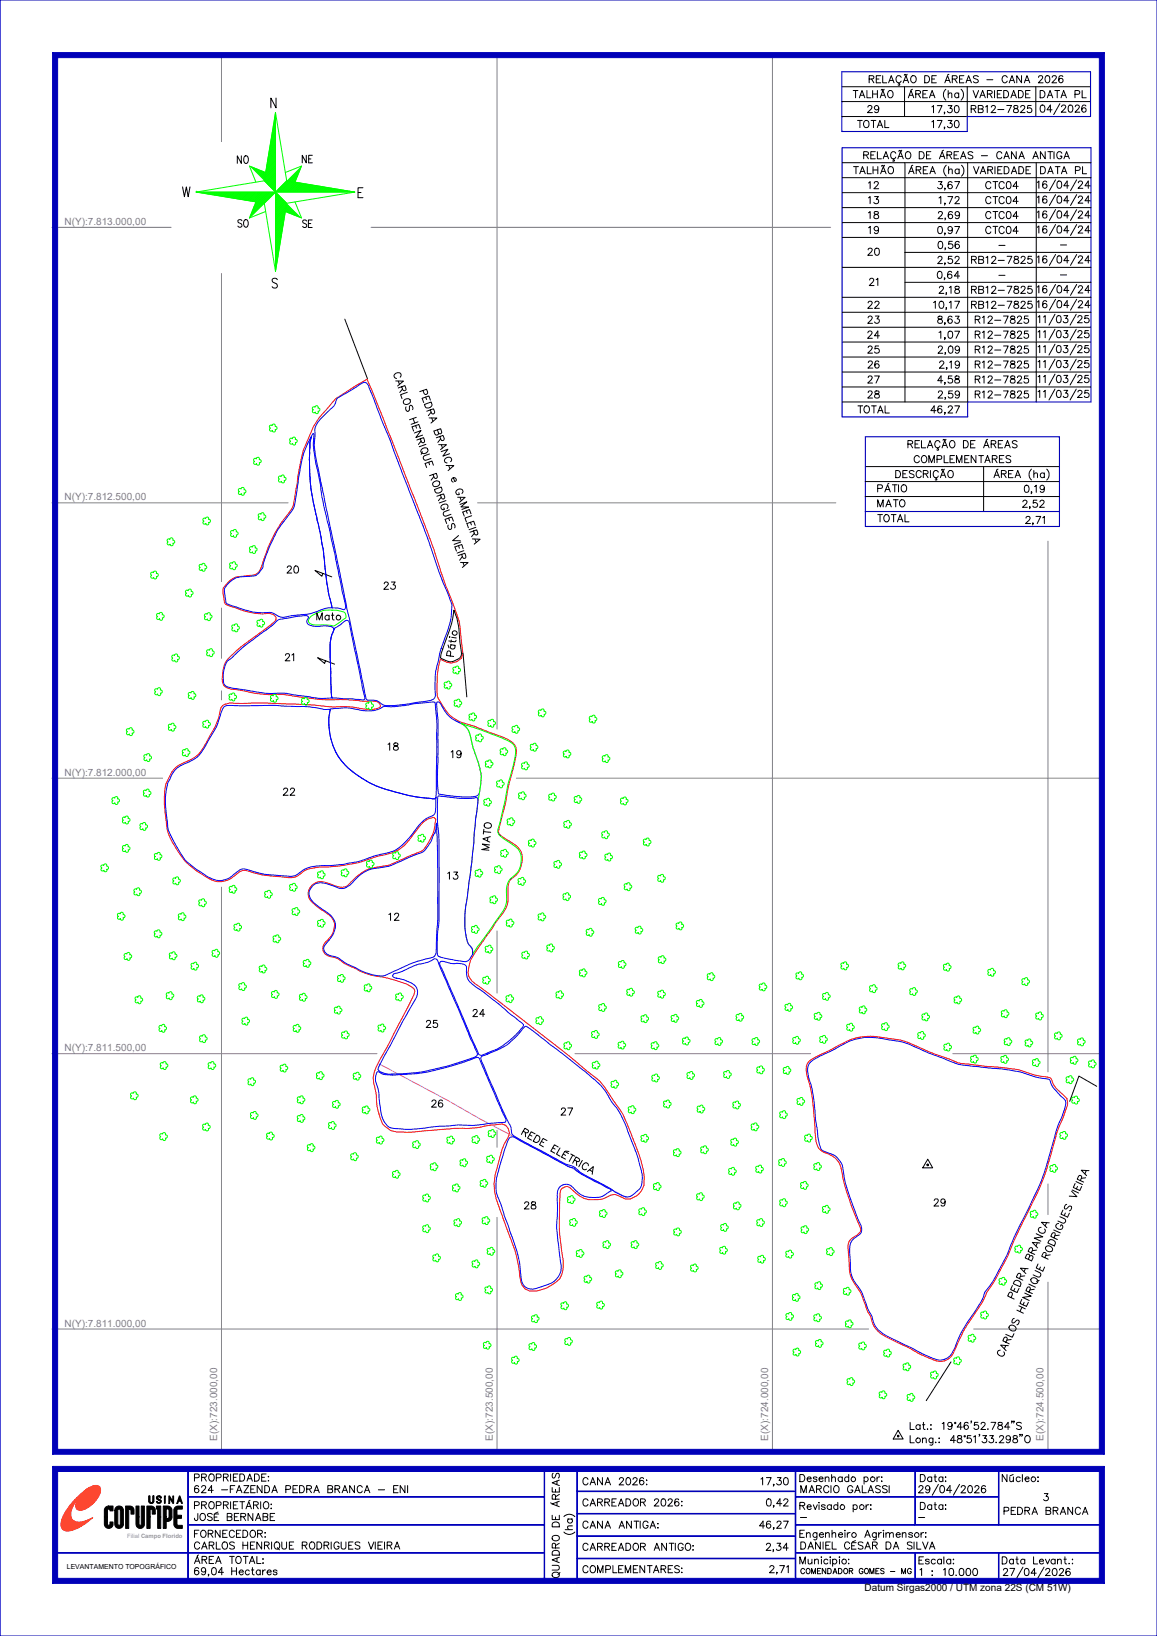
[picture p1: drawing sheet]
<svg xmlns="http://www.w3.org/2000/svg" width="420mm" height="594mm" viewBox="0 0 420 594" stroke-linecap="round" stroke-linejoin="round" font-family="sans-serif">
<defs><g id="words">
<g font-size="5">
<text x="98.3" y="39.2">N</text>
<text x="66.3" y="71.4">W</text>
<text x="130" y="71.8">E</text>
<text x="98.8" y="104.6">S</text>
</g>
<g font-size="3.8">
<text x="86.1" y="59.3">NO</text>
<text x="109.7" y="59.1">NE</text>
<text x="86.3" y="82.5">SO</text>
<text x="109.9" y="82.6">SE</text>
</g>
<g font-size="3.6">
<text x="309.7" y="35.5">TALHÃO</text>
<text x="315.5" y="30.1">RELAÇÃO DE ÁREAS - CANA 2026</text>
<text x="329.7" y="35.5">ÁREA (ha)</text>
<text x="353.2" y="35.5">VARIEDADE</text>
<text x="377.6" y="35.5">DATA PL</text>
<text x="314.9" y="40.9">29</text>
<text x="338.3" y="40.9">17,30</text>
<text x="352.5" y="40.9">RB12-7825</text>
<text x="377.6" y="40.7">04/2026</text>
<text x="311.3" y="46.3">TOTAL</text>
<text x="338.3" y="46.4">17,30</text>
<text x="313.5" y="57.7">RELAÇÃO DE ÁREAS - CANA ANTIGA</text>
<text x="309.9" y="63.1">TALHÃO</text>
<text x="329.8" y="63.1">ÁREA (ha)</text>
<text x="353.4" y="63.1">VARIEDADE</text>
<text x="377.7" y="63.1">DATA PL</text>
<text x="315.3" y="68.5">12</text>
<text x="340.4" y="68.5">3,67</text>
<text x="357.8" y="68.5">CTC04</text>
<text x="376.5" y="68.4">16/04/24</text>
<text x="315.3" y="74">13</text>
<text x="340.9" y="74">1,72</text>
<text x="357.8" y="74">CTC04</text>
<text x="376.5" y="73.8">16/04/24</text>
<text x="315.3" y="79.4">18</text>
<text x="340.5" y="79.4">2,69</text>
<text x="357.8" y="79.4">CTC04</text>
<text x="376.5" y="79.2">16/04/24</text>
<text x="315.3" y="84.8">19</text>
<text x="340.4" y="84.8">0,97</text>
<text x="357.8" y="84.8">CTC04</text>
<text x="376.5" y="84.6">16/04/24</text>
<text x="315" y="92.7">20</text>
<text x="340.4" y="95.7">2,52</text>
<text x="340.5" y="90.3">0,56</text>
<text x="352.7" y="95.7">RB12-7825</text>
<text x="362.6" y="90.2">-</text>
<text x="376.5" y="95.5">16/04/24</text>
<text x="384.9" y="90.1">-</text>
<text x="340.2" y="101.1">0,64</text>
<text x="362.6" y="101.1">-</text>
<text x="384.9" y="100.9">-</text>
<text x="315.6" y="103.7">21</text>
<text x="340.9" y="106.5">2,18</text>
<text x="352.7" y="106.5">RB12-7825</text>
<text x="376.5" y="106.4">16/04/24</text>
<text x="315" y="112">22</text>
<text x="338.9" y="112">10,17</text>
<text x="352.7" y="112">RB12-7825</text>
<text x="376.5" y="111.8">16/04/24</text>
<text x="315" y="117.4">23</text>
<text x="340.4" y="117.4">8,63</text>
<text x="354" y="117.4">R12-7825</text>
<text x="376.8" y="117.2">11/03/25</text>
<text x="314.9" y="122.8">24</text>
<text x="340.9" y="122.8">1,07</text>
<text x="354" y="122.8">R12-7825</text>
<text x="376.8" y="122.6">11/03/25</text>
<text x="315" y="128.2">25</text>
<text x="340.5" y="128.3">2,09</text>
<text x="354" y="128.2">R12-7825</text>
<text x="376.8" y="128.1">11/03/25</text>
<text x="142.8" y="135.9" transform="rotate(70 142.8 135.9)">CARLOS HENRIQUE RODRIGUES VIEIRA</text>
<text x="315" y="133.7">26</text>
<text x="341" y="133.7">2,19</text>
<text x="354" y="133.7">R12-7825</text>
<text x="376.8" y="133.5">11/03/25</text>
<text x="152.4" y="142.2" transform="rotate(70 152.4 142.2)">PEDRA BRANCA e GAMELEIRA</text>
<text x="315" y="139.1">27</text>
<text x="340.4" y="139.1">4,58</text>
<text x="354" y="139.1">R12-7825</text>
<text x="376.8" y="138.9">11/03/25</text>
<text x="311.4" y="150">TOTAL</text>
<text x="315" y="144.5">28</text>
<text x="337.9" y="150">46,27</text>
<text x="340.5" y="144.5">2,59</text>
<text x="354" y="144.5">R12-7825</text>
<text x="376.8" y="144.3">11/03/25</text>
<text x="329.6" y="162.6">RELAÇÃO DE ÁREAS</text>
<text x="331.9" y="168">COMPLEMENTARES</text>
<text x="325.2" y="173.4">DESCRIÇÃO</text>
<text x="360.8" y="173.4">ÁREA (ha)</text>
<text x="318.6" y="178.6">PÁTIO</text>
<text x="371.8" y="178.8">0,19</text>
<text x="318.6" y="184">MATO</text>
<text x="371.2" y="184.2">2,52</text>
<text x="318.6" y="189.5">TOTAL</text>
<text x="372.3" y="190.1">2,71</text>
<text x="104.2" y="208.1">20</text>
<text x="139.3" y="214">23</text>
<text x="115" y="225.1">Mato</text>
<text x="103.5" y="239.9">21</text>
<text x="164.7" y="238.3" transform="rotate(-82 164.7 238.3)">Pátio</text>
<text x="140.9" y="272.4">18</text>
<text x="163.8" y="275.1">19</text>
<text x="102.8" y="288.7">22</text>
<text x="177.5" y="308.7" transform="rotate(-84 177.5 308.7)">MATO</text>
<text x="162.5" y="319.2">13</text>
<text x="141.2" y="334.2">12</text>
<text x="171.6" y="369.1">24</text>
<text x="154.7" y="373.1">25</text>
<text x="156.7" y="402">26</text>
<text x="203.6" y="404.9">27</text>
<text x="189.3" y="411.9" transform="rotate(29 189.3 411.9)">REDE ELÉTRICA</text>
<text x="339" y="437.9">29</text>
<text x="190.3" y="439">28</text>
<text x="330.4" y="519">Lat.: 19°46'52.784&quot;S</text>
<text x="330.4" y="523.8">Long.: 48°51'33.298&quot;O</text>
<text x="70.6" y="537.8">PROPRIEDADE:</text>
<text x="211.6" y="539.1">CANA 2026:</text>
<text x="276.2" y="539.1">17,30</text>
<text x="290.4" y="538">Desenhado por:</text>
<text x="334.1" y="538">Data:</text>
<text x="363.8" y="538">Núcleo:</text>
<text x="70.6" y="542">624 -FAZENDA PEDRA BRANCA - ENI</text>
<text x="290.7" y="542">MARCIO GALASSI</text>
<text x="333.4" y="542">29/04/2026</text>
<text x="378.9" y="544.9">3</text>
<text x="70.6" y="547.8">PROPRIETÁRIO:</text>
<text x="211.6" y="546.8">CARREADOR 2026:</text>
<text x="278.2" y="546.8">0,42</text>
<text x="290.4" y="548.1">Revisado por:</text>
<text x="334.1" y="548.1">Data:</text>
<text x="364.5" y="549.9">PEDRA BRANCA</text>
<text x="70.6" y="552.1">JOSÉ BERNABE</text>
<text x="207.8" y="557.1" transform="rotate(-90 207.8 557.1)">(ha)</text>
<text x="211.6" y="554.9">CANA ANTIGA:</text>
<text x="275.7" y="554.9">46,27</text>
<text x="290.6" y="552.1">-</text>
<text x="333.4" y="552.1">-</text>
<text x="70.6" y="562.5">CARLOS HENRIQUE RODRIGUES VIEIRA</text>
<text x="70.6" y="558.2">FORNECEDOR:</text>
<text x="211.6" y="562.9">CARREADOR ANTIGO:</text>
<text x="278.1" y="562.9">2,34</text>
<text x="290.4" y="558.2">Engenheiro Agrimensor:</text>
<text x="290.7" y="562.5">DANIEL CÉSAR DA SILVA</text>
<text x="70.6" y="567.7">ÁREA TOTAL:</text>
<text x="290.4" y="567.8">Municipio:</text>
<text x="333.6" y="567.8">Escala:</text>
<text x="363.8" y="567.8">Data Levant.:</text>
<text x="70.6" y="571.8">69,04 Hectares</text>
<text x="203" y="572.8" transform="rotate(-90 203 572.8)">QUADRO DE ÁREAS</text>
<text x="211.6" y="571">COMPLEMENTARES:</text>
<text x="279.3" y="571">2,71</text>
<text x="333.9" y="572.1">1 : 10.000</text>
<text x="364.2" y="572.1">27/04/2026</text>
<text x="313.9" y="577.8">Datum Sirgas2000 / UTM zona 22S (CM 51W)</text>
</g>
<g font-size="3.6" fill="#808080">
<text x="23.4" y="81.6">N(Y):7.813.000,00</text>
<text x="23.4" y="181.7">N(Y):7.812.500,00</text>
<text x="23.4" y="281.6">N(Y):7.812.000,00</text>
<text x="23.4" y="381.7">N(Y):7.811.500,00</text>
<text x="23.4" y="481.6">N(Y):7.811.000,00</text>
<text x="78.8" y="523" transform="rotate(-90 78.8 523)">E(X):723.000,00</text>
<text x="178.9" y="523" transform="rotate(-90 178.9 523)">E(X):723.500,00</text>
<text x="278.8" y="523" transform="rotate(-90 278.8 523)">E(X):724.000,00</text>
<text x="378.9" y="523" transform="rotate(-90 378.9 523)">E(X):724.500,00</text>
</g>
<g font-size="3.6" fill="#0f0">
<text x="368.1" y="471.7" transform="rotate(-65 368.1 471.7)">PEDRA BRANCA</text>
<text x="364.1" y="492.8" transform="rotate(-65 364.1 492.8)">CARLOS HENRIQUE RODRIGUES VIEIRA</text>
</g>
<text font-size="2.7" x="290.7" y="571.4">COMENDADOR GOMES - MG</text>
<text font-size="2.5" x="24.3" y="569.6">LEVANTAMENTO TOPOGRÁFICO</text>
<text font-size="2.1" fill="#989898" x="46.2" y="558.3">Filial Campo Florido</text>
</g></defs>
<!-- layer: MALHA -->
<path d="M80.4 20v31.4M80.4 99.3v111.9M80.4 220.8v18.2M80.4 250.8v3.3M80.4 322.1v205M18.8 482.5h296.5M353.5 482.5h46.5" fill="none" stroke="#808080" stroke-width=".36"/>
<!-- layer: MARGEM -->
<g fill="none" stroke="#0000b8" stroke-width=".36">
<path d="M0 0h420v594h-420zM0 0v594M19.1 532.4h381.8l-1.8 1.9h-378.2zM68.2 533.3h.2v40.7h-.2zM68.3 533.3v40.7M197.5 533.3l.2 40.2zM197.6 533.3v40.2M209.4 533.3h.2v40.2h-.2zM209.5 533.3v40.2M288.7 533.3h.2v40.2h-.2zM288.8 533.3v40.2M332.1 533.3l.2 20.4z"/>
<path d="M332.2 533.3v20.4M362.4 533.3h.2v20.4h-.2zM362.5 533.3v20.4M68.3 553.6h129.3v.2h-129.3zM68.3 543.4h129.3v.2h-129.3zM68.3 553.7h129.3M68.3 543.5h129.3M209.5 541.4h79.3v.2h-79.3zM209.5 549.5h79.3v.2h-79.3zM209.5 557.6h79.3v.2h-79.3zM209.5 541.5h79.3M209.5 549.6h79.3"/>
<path d="M209.5 557.7h79.3M288.8 553.6h111.2v.2h-111.2zM288.8 543.4h73.7v.2h-73.7zM288.8 553.7h111.2M288.8 543.5h73.7M20 563.7h177.6v.2h-177.6zM20 563.8h177.6M209.5 565.8h79.3v.2h-79.3zM209.5 565.9h79.3M288.8 563.7h111.2v.2h-111.2zM288.8 563.8h111.2M332.1 563.8l.2 10.1z"/>
<path d="M332.2 563.8v10.1M362.4 563.8h.2v10.1h-.2zM362.5 563.8v10.1"/>
</g>
<path d="M19.1 532.4h381.8l-1.8 1.9h-378.2z" fill="#0000b8"/>
<path d="M400.9 532.4v42.5l-1.8-1.8v-38.8z" fill="none" stroke="#0000b8" stroke-width=".36"/>
<path d="M400.9 532.4v42.5l-1.8-1.8v-38.8z" fill="#0000b8"/>
<path d="M19.1 574.9l1.8-1.8h378.2l1.8 1.8z" fill="none" stroke="#0000b8" stroke-width=".36"/>
<path d="M19.1 574.9l1.8-1.8h378.2l1.8 1.8z" fill="#0000b8"/>
<path d="M19.1 532.4l1.8 1.9v38.8l-1.8 1.8z" fill="none" stroke="#0000b8" stroke-width=".36"/>
<path d="M19.1 532.4l1.8 1.9v38.8l-1.8 1.8z" fill="#0000b8"/>
<path d="M68.2 533.3h.2v40.3h-.2zM68.3 533.3v40.3" fill="none" stroke="#0000b8" stroke-width=".36"/>
<!-- layer: SETA_NORTE -->
<g fill="none" stroke="#0f0" stroke-width=".36">
<path d="M100 41h.1M100 50.9l-2 2M100 41.2l-.1 .1M100 40.9v57.6M100 41.5l-.1 .1M100 41.8l-.2 .1M100 42l-.2 .2M100 42.3l-.3 .2M100 42.5l-.3 .3M100 42.8l-.3 .3M100 43l-.4 .4M100 43.3l-.4 .4"/>
<path d="M100 43.5l-.5 .5M100 43.8l-.5 .5M100 44l-.6 .6M100 44.3l-.6 .7M100 44.5l-.7 .8M100 44.8l-.8 .8M100 45.1l-.8 .8M100 45.3l-.9 .9M100 45.6l-.9 .9M100 45.8l-1 1M100 46.1l-1 1M100 46.3l-1.1 1.1"/>
<path d="M100 46.6l-1.1 1.1M100 46.8l-1.2 1.2M100 47.1l-1.2 1.2M100 47.3l-1.3 1.3M100 47.6l-1.3 1.3M100 47.8l-1.4 1.4M100 48.1l-1.4 1.4M100 48.4l-1.5 1.4M100 48.6l-1.5 1.5M100 48.9l-1.6 1.5M100 49.1l-1.6 1.6M100 49.4l-1.7 1.6"/>
<path d="M100 49.6l-1.7 1.8M100 49.9l-1.8 1.8M100 50.1l-1.8 1.9M100 50.4l-1.9 1.9M100 50.6l-1.9 2M100 51.2l-2 2M100 51.4l-2.1 2.1M100 51.7l-2.1 2.1M100 52l-2.2 2.1M100 52.2l-2.2 2.2M100 52.5l-2.3 2.2M100 52.7l-2.3 2.3"/>
<path d="M100 53l-2.4 2.3M100 53.2l-2.4 2.4M100 53.5l-2.5 2.4M100 53.7l-2.5 2.5M100 54l-2.6 2.5M100 54.3l-2.6 2.5M100 54.5l-2.7 2.6M100 54.8l-2.7 2.7M100 55l-2.8 2.8M100 55.3l-2.8 2.8M100 55.5l-2.9 2.9M100 55.8l-2.9 2.9"/>
<path d="M100 56l-3 3M100 56.3l-3 3M100 56.5l-3.1 3.1M100 56.8l-3.1 3.1M100 57l-3.2 3.2M100 57.3l-3.2 3.2M100 57.6l-3.3 3.3M100 57.8l-3.3 3.4M100 58.1l-3.4 3.4M100 58.3l-3.4 3.5M100 58.6l-3.5 3.5M100 58.8l-3.5 3.6"/>
<path d="M100 59.1l-3.7 3.5M100 59.3l-3.6 3.7M100 59.6l-3.7 3.7M100 59.8l-3.7 3.8M71.2 69.7l24.7-4.1 4.1-24.7 4.1 24.7 24.7 4.1-24.7 4.1-4.1 24.7-4.1-24.7zM71.2 69.7h57.6M71.8 69.7l-.1 .1M72 69.7l-.1 .1M72.3 69.7l-.2 .2M72.5 69.7l-.2 .2M72.8 69.7l-.2 .2M73 69.7l-.2 .3"/>
<path d="M73.3 69.7l-.3 .3M73.5 69.7l-.3 .3M73.8 69.7l-.4 .4M74.1 69.7l-.5 .5M74.3 69.7l-.4 .5M74.6 69.7l-.5 .5M74.8 69.7l-.5 .6M75.1 69.7l-.6 .6M75.3 69.7l-.5 .6M75.6 69.7l-.6 .7M75.8 69.7l-.6 .7M76.1 69.7l-.7 .7"/>
<path d="M76.3 69.7l-.7 .8M76.6 69.7l-.8 .8M76.8 69.7l-.7 .8M77.1 69.7l-.8 .9M77.4 69.7l-.9 .9M77.7 69.7l-1 1M77.9 69.7l-1 1M78.2 69.7l-1 1M78.4 69.7l-1 1.1M78.7 69.7l-1.1 1.1M78.9 69.7l-1.1 1.1M79.2 69.7l-1.2 1.2"/>
<path d="M79.4 69.7l-1.1 1.2M79.7 69.7l-1.2 1.2M79.9 69.7l-1.2 1.3M80.2 69.7l-1.3 1.3M80.5 69.7l-1.4 1.3M80.7 69.7l-1.4 1.4M81 69.7l-1.4 1.4M81.2 69.7l-1.4 1.4M81.5 69.7l-1.5 1.5M81.7 69.7l-1.5 1.5M82 69.7l-1.5 1.6M82.2 69.7l-1.5 1.6"/>
<path d="M82.5 69.7l-1.6 1.6M82.7 69.7l-1.6 1.7M83 69.7l-1.7 1.7M83.2 69.7l-1.7 1.7M83.5 69.7l-1.7 1.8M83.8 69.7l-1.8 1.8M84 69.7l-1.8 1.8M84.3 69.7l-1.9 1.9M84.5 69.7l-1.9 1.9M84.8 69.7l-2 1.9M85 69.7l-2 2M85.3 69.7l-2 2"/>
<path d="M85.5 69.7l-2 2M85.8 69.7l-2.1 2.1M86 69.7l-2 2.1M86.3 69.7l-2.1 2.2M86.5 69.7l-2.1 2.2M86.8 69.7l-2.2 2.2M87.1 69.7l-2.3 2.3M87.3 69.7l-2.3 2.3M87.6 69.7l-2.4 2.3M87.8 69.7l-2.3 2.4M88.1 69.7l-2.4 2.4M88.3 69.7l-2.4 2.4"/>
<path d="M88.6 69.7l-2.5 2.5M88.8 69.7l-2.5 2.5M89.1 69.7l-2.6 2.5M89.3 69.7l-2.5 2.6M89.6 69.7l-2.6 2.6M89.9 69.7l-2.7 2.7M90.1 69.7l-2.6 2.7M90.4 69.7l-2.7 2.7M90.6 69.7l-2.7 2.8M90.9 69.7l-2.8 2.8M91 60.4l4.9 5 4.1-4M91.1 69.7l-2.8 2.8"/>
<path d="M91.4 69.7l-2.9 2.9M91.4 60.6l4.6 4.6M91.6 69.7l-2.9 2.9M91.8 60.8l4.2 4.2M91.9 69.7l-2.9 2.9M92.1 69.7l-2.9 3M92.4 69.7l-3 3M92.6 61.1l3.5 3.5M92.6 69.7l-3 3M92.9 69.7l-3 3.1M92.9 73.3l-2.3 5.8M92.9 73.3l-.1 .1"/>
<path d="M93 61.3l3.1 3.1M93.2 69.7l-3.1 3.1M93.2 73.4l-.5 .4M93.4 73.4l-.9 .8M93.4 61.4l2.7 2.8M93.5 69.7l-3.2 3.1M93.7 69.7l-3.2 3.2M93.8 73.5l-1.6 1.6M93.8 61.6l2.4 2.4M94 69.7l-3.3 3.2M94.2 69.7l-3.3 3.3M94.3 61.8l2 1.9"/>
<path d="M94.5 69.7l-3.3 3.3M94.5 73.6l-2.8 2.7M94.7 61.9l1.6 1.6M94.7 69.7l-3.3 3.3M95 69.7l-3.4 3.4M95.1 62.1l1.2 1.2M95.2 69.7l-3.4 3.4M95.5 69.7l-3.5 3.4M95.5 73.7l-4.6 4.7M95.5 62.3l.9 .8M95.7 69.7l-3.5 3.5M95.9 62.4l.5 .5"/>
<path d="M95.9 65.6l4.1 4.1M96 69.7l-3.5 3.5M96.3 69.7l-3.6 3.5M96.4 76.8l-5.8 2.3M96.4 62.6l-5.8-2.3 2.3 5.8M96.5 69.7l-3.6 3.6M96.8 69.7l-3.6 3.7M97 69.7l-3.6 3.7M97.3 69.7l-4.9 5M97.5 69.7l-3.7 3.8M97.8 69.7l-5.8 5.8M98 69.7l-6.1 6.2"/>
<path d="M98.3 69.7l-3.9 3.9M98.5 69.7l-7 7M98.8 69.7l-7.4 7.4M99 69.7l-7.8 7.8M99.3 69.7l-8.3 8.3M99.6 69.7l-4.1 4.1M99.8 69.7l-9.1 9.1M100 60.1l-3.8 3.8M100 60.3l-3.9 3.9M100 60.6l-3.9 3.9M100 60.9l-4 3.9-3.8-3.9M100 61.1l-4 4"/>
<path d="M100 61.6l-4.1 4.1M100 61.9l-3.9 3.9M100 62.1l-3.8 3.8M100 62.4l-3.6 3.6M100 62.6l-3.5 3.6M100 62.9l-3.4 3.4M100 63.1l-3.3 3.3M100 63.4l-3.1 3.1M100 63.6l-3 3.1M100 63.9l-2.9 2.9M100 64.2l-2.8 2.8M100 64.4l-2.6 2.7"/>
<path d="M100 64.7l-2.5 2.5M100 64.9l-2.4 2.4M100 65.2l-2.3 2.3M100 65.4l-2.1 2.2M100 65.7l-2 2M100 65.9l-1.9 1.9M100 66.2l-1.8 1.8M100 66.4l-1.6 1.7M100 66.7l-1.5 1.5M100 67l-1.4 1.3M100 67.2l-1.3 1.3M100 67.5l-1.1 1.1"/>
<path d="M100 67.8l-1 .9M100 68l-.9 .9M100 68.3l-.8 .7M100 68.5l-.6 .6M100 68.8l-.5 .4M100 69l-.3 .4M100 69.3l-.2 .2M100 69.5l-.1 .1M100 69.7l-4.1 4.1M100 69.7l4.1 4.1M100 69.7l-9.4 9.4M100.2 69.9l-.2 .1"/>
<path d="M100.3 70l-.3 .3M100.4 70.2l-.4 .4M100.5 70.3l-.5 .5M100.7 70.4l-.7 .7M100.8 70.5l-.8 .8M100.9 70.7l-.9 .9M101 70.8l-1 1M101.2 70.9l-1.2 1.2M101.3 71l-1.3 1.3M101.4 71.2l-1.4 1.4M101.5 71.3l-1.5 1.5M101.7 71.4l-1.7 1.7"/>
<path d="M101.8 71.5l-1.8 1.9M101.9 71.7l-1.9 1.9M102 71.8l-2 2.1M102.2 71.9l-2.2 2.2M102.3 72l-2.3 2.4M102.4 72.2l-2.4 2.4M102.6 72.3l-2.6 2.6M102.7 72.4l-2.7 2.7M102.9 72.5l-2.9 2.9M103 72.7l-3 2.9M103.1 80l-3.1 3M103.1 79.7l-3.1 3"/>
<path d="M103.1 72.8l-3.1 3.1M103.2 79.3l-3.2 3.2M103.2 79l-3.2 3.2M103.2 72.9l-3.2 3.2M103.3 78.7l-3.3 3.3M103.3 78.4l-3.3 3.3M103.4 78.1l-3.4 3.4M103.4 73l-3.4 3.4M103.4 77.8l-3.4 3.4M103.5 77.5l-3.5 3.5M103.5 73.2l-3.5 3.5M103.5 77.2l-3.5 3.5"/>
<path d="M103.6 76.9l-3.6 3.6M103.6 62.6l5.9-2.3-2.4 5.8M103.6 73.3l-3.6 3.6M103.7 76l-3.7 3.7M103.7 73.5l-3.7 3.7M103.7 76.1l1.2 1.3M103.7 75.9l1.6 1.6M103.8 75.4l-3.8 3.8M103.8 75.5l2.4 2.4M103.8 75.3l2.8 2.7M103.9 73.6l-3.9 3.8M103.9 74.6l3.9 3.9"/>
<path d="M104 74.5l-4 3.9M104 73.7l-4 4M104 74.4l4.2 4.3M104 74.2l-4 4M104 74.2l4.6 4.6M104 74l5.1 5M104.1 73.9l-4.1 4M104.1 77l-.5-.4-3.6 3.6M104.1 65.6l-4.1 4.1M104.3 65.7l-4 4M104.5 77.2l-.8-.9-3.7 3.7M104.6 65.7l-4 4"/>
<path d="M104.8 65.8l-4 3.9M105 65.8l-3.9 3.9M105.2 65.8l-3.9 3.9M105.4 65.9l-3.8 3.8M105.6 65.9l-3.8 3.8M105.8 77.7l-2-2-3.8 3.7M105.9 65.9l-3.8 3.8M106.1 66l-3.8 3.7M106.3 66l-3.7 3.7M106.5 66l-3.6 3.7M106.8 66.1l-3.7 3.6M107 78.2l-3.1-3.1-3.9 3.8"/>
<path d="M107.1 73.3l2.4 5.8-5.8-2.2M107.1 66l-3.7 3.7M107.2 66.1l-3.6 3.6M107.3 65.6l-.5 .5M107.4 78.3l-3.5-3.5-3.9 3.9M107.4 66.2l-3.5 3.5M107.5 65.2l-.9 .8M107.6 66.2l-3.5 3.5M107.6 64.8l-1.2 1.2M107.8 64.4l-1.6 1.6M107.8 66.2l-3.4 3.5M108 64l-2 1.9"/>
<path d="M108.1 66.3l-3.5 3.4M108.1 63.5l-2.3 2.4M108.3 66.3l-3.4 3.4M108.3 63.1l-2.8 2.8M108.4 62.7l-3.1 3.1M108.5 66.4l-3.4 3.3M108.6 62.3l-3.5 3.5M108.7 66.4l-3.3 3.3M108.8 61.9l-3.9 3.9M109 66.4l-3.4 3.3M109 61.5l-4.3 4.2M109.1 61.1l-4.6 4.6"/>
<path d="M109.2 66.5l-3.3 3.2M109.3 60.7l-5 5M109.4 66.5l-3.2 3.2M109.6 66.5l-3.2 3.2M109.8 66.6l-3.1 3.1M110 66.6l-3.1 3.1M110.3 66.6l-3.1 3.1M110.5 66.7l-3.1 3M110.7 66.7l-3 3M110.9 66.7l-3 3M111.1 66.8l-2.9 2.9M111.3 66.8l-2.9 2.9"/>
<path d="M111.5 66.9l-2.8 2.8M111.8 66.9l-2.8 2.8M112 67l-2.8 2.7M112.2 67l-2.7 2.7M112.5 67l-2.7 2.7M112.7 67.1l-2.7 2.6M112.9 67.1l-2.6 2.6M113.1 67.2l-2.6 2.5M113.3 67.2l-2.5 2.5M113.5 67.2l-2.5 2.5M113.8 67.3l-2.5 2.4M114 67.3l-2.5 2.4"/>
<path d="M114.2 67.3l-2.4 2.4M114.4 67.4l-2.3 2.3M114.6 67.4l-2.3 2.3M114.8 67.4l-2.2 2.3M115 67.5l-2.2 2.2M115.3 67.5l-2.2 2.2M115.5 67.5l-2.2 2.2M115.7 67.6l-2.1 2.1M116 67.6l-2.2 2.1M116.2 67.6l-2.1 2.1M116.4 67.7l-2.1 2M116.6 67.7l-2 2"/>
<path d="M116.8 67.8l-2 1.9M117 67.8l-1.9 1.9M117.2 67.8l-1.8 1.9M117.5 67.9l-1.9 1.8M117.7 67.9l-1.8 1.8M117.9 67.9l-1.8 1.8M118.1 68l-1.7 1.7M118.3 68l-1.7 1.7M118.6 68l-1.7 1.7M118.8 68.1l-1.7 1.6M119 68.1l-1.6 1.6M119.2 68.1l-1.6 1.6"/>
<path d="M119.4 68.2l-1.5 1.5M119.7 68.2l-1.6 1.5M119.9 68.2l-1.5 1.5M120.1 68.3l-1.4 1.4M120.3 68.3l-1.4 1.4M120.5 68.4l-1.3 1.3M120.7 68.4l-1.3 1.3M121 68.4l-1.3 1.3M121.2 68.5l-1.3 1.2M121.4 68.5l-1.2 1.2M121.7 68.5l-1.3 1.2M121.9 68.6l-1.2 1.1"/>
<path d="M122.1 68.6l-1.2 1.1M122.3 68.6l-1.1 1.1M122.5 68.7l-1.1 1M122.7 68.7l-1 1M122.9 68.7l-.9 1M123.2 68.8l-1 .9M123.4 68.8l-.9 .9M123.6 68.9l-.9 .8M123.8 68.9l-.8 .8M124 68.9l-.8 .8M124.2 69l-.7 .7M124.5 69l-.8 .7"/>
<path d="M124.7 69l-.7 .7M124.9 69.1l-.7 .6M125.1 69.1l-.6 .6M125.4 69.1l-.6 .6M125.6 69.2l-.6 .5M125.8 69.2l-.5 .5M126 69.2l-.4 .5M126.2 69.3l-.4 .4M126.4 69.3l-.3 .4M126.7 69.3l-.4 .4M126.9 69.4l-.3 .3M127.1 69.4l-.3 .3"/>
<path d="M127.3 69.5l-.2 .2M127.5 69.5l-.2 .2M127.7 69.5l-.1 .2M128 69.6l-.2 .1M128.2 69.6l-.1 .1M128.4 69.6v.1M100 98.3h.1M100.1 98h-.1M100.2 97.7l-.2 .1M100.2 97.4l-.2 .1M100.3 97.1l-.3 .2M100.3 96.8l-.3 .2"/>
<path d="M100.4 96.5l-.4 .3M100.4 96.2l-.4 .3M100.5 95.8l-.5 .5M100.5 95.5l-.5 .5M100.6 95.2l-.6 .6M100.6 94.9l-.6 .6M100.7 94.6l-.7 .6M100.7 94.3l-.7 .7M100.8 94l-.8 .7M100.8 93.7l-.8 .8M100.9 93.4l-.9 .8M100.9 93.1l-.9 .9"/>
<path d="M100.9 92.8l-.9 .9M101 92.5l-1 1M101 92.1l-1 1.1M101.1 91.8l-1.1 1.2M101.1 91.5l-1.1 1.2M101.2 91.2l-1.2 1.3M101.2 90.9l-1.2 1.3M101.3 90.6l-1.3 1.3M101.3 90.3l-1.3 1.4M101.4 90l-1.4 1.4M101.4 89.7l-1.4 1.5M101.5 89.4l-1.5 1.5"/>
<path d="M101.5 89.1l-1.5 1.6M101.6 88.8l-1.6 1.6M101.6 88.5l-1.6 1.7M101.7 88.2l-1.7 1.7M101.7 87.9l-1.7 1.8M101.8 87.6l-1.8 1.8M101.8 87.3l-1.8 1.8M101.9 87l-1.9 1.9M101.9 86.7l-1.9 1.9M102 86.4l-2 2M102 86.1l-2 2M102.1 85.7l-2.1 2.2"/>
<path d="M102.1 85.4l-2.1 2.2M102.2 85.1l-2.2 2.3M102.2 84.8l-2.2 2.3M102.3 84.5l-2.3 2.4M102.3 84.2l-2.3 2.4M102.4 83.9l-2.4 2.5M102.4 83.6l-2.4 2.5M102.5 83.3l-2.5 2.5M102.6 83l-2.6 2.6M102.6 82.7l-2.6 2.6M102.7 82.4l-2.7 2.7M102.7 82.1l-2.7 2.7"/>
<path d="M102.8 81.8l-2.8 2.8M102.8 81.5l-2.8 2.8M102.9 81.2l-2.9 2.9M102.9 80.9l-2.9 2.9M103 80.6l-3 3M103 80.3l-3 3"/>
</g>
<!-- layer: MARGEM -->
<path d="M54 543.1h.4v2.1l.3 .3 .8-.2v-2.2h.3v2a.9 .9 0 0 1-.9 .8 .9 .9 0 0 1-.9-.8zM57 543.4l.9-.3 .6 .5 .1 .3h-.4a.5 .5 0 0 0-.6-.5 .5 .5 0 0 0-.4 .7l1.3 .9-1.5-.6-.2-.5zM57 543.4l.9-.3 .6 .5 .1 .3h-.4a.5 .5 0 0 0-.6-.5 .5 .5 0 0 0-.4 .7l1.1 .6a.83 .83 0 0 1-.4 1.2 .83 .83 0 0 1-1.1-.8h.3l.3 .4 .8-.2-.1-.4-1.2-.7zM59.7 543.1h.3v2.7h-.3zM61.3 543.1h.3l1.1 2.1v-2.1h.3v2.7h-.3l-1.1-1.9v1.9h-.3zM65.1 543.1h.2l.9 2.7h-.3l-.3-.7h-.8l-.2 .7h-.4zM65.2 543.8l.3 1h-.6z" fill="none" stroke="#000" stroke-width=".36"/>
<g fill="#000">
<path d="M54 543.1h.4v2.1l.3 .3 .8-.2v-2.2h.3v2a.9 .9 0 0 1-.9 .8 .9 .9 0 0 1-.9-.8z" fill-rule="evenodd"/>
<path d="M57 543.4l.9-.3 .6 .5 .1 .3h-.4a.5 .5 0 0 0-.6-.5 .5 .5 0 0 0-.4 .7l1.3 .9-1.5-.6-.2-.5z" fill-rule="evenodd"/>
<path d="M57 543.4l.9-.3 .6 .5 .1 .3h-.4a.5 .5 0 0 0-.6-.5 .5 .5 0 0 0-.4 .7l1.1 .6a.83 .83 0 0 1-.4 1.2 .83 .83 0 0 1-1.1-.8h.3l.3 .4 .8-.2-.1-.4-1.2-.7z" fill-rule="evenodd"/>
<path d="M59.7 543.1v2.7h.3v-2.7zM61.3 543.1v2.7h.3v-1.9l1.1 1.9h.3v-2.7h-.3v2.1l-1.1-2.1zM65.1 543.1l-.9 2.7h.4l.2-.7h.8l.3 .7h.3l-.9-2.7zM65.2 543.8l.3 1h-.6z" fill-rule="evenodd"/>
</g>
<path d="M28.7 543.2l3.3-2.7-3.1 3.2z" fill="none" stroke="#ff3f00" stroke-width=".36"/>
<path d="M28.7 543.2l3.3-2.7-3.1 3.2z" fill-rule="evenodd" fill="#ff3f00"/>
<path d="M37.9 550.8h1.1l.2 2.9h.6l.1-1.1h1.1v.8a1.57 1.57 0 0 1-1.5 1.5 1.57 1.57 0 0 1-1.6-1.5z" fill="none" stroke="#000" stroke-width=".36"/>
<path d="M37.9 550.8h1.1l.2 2.9h.6l.1-1.1h1.1v.8a1.57 1.57 0 0 1-1.5 1.5 1.57 1.57 0 0 1-1.6-1.5z" fill-rule="evenodd" fill="#000"/>
<path d="M27.1 544.6l3.7-3.3-1.8 1.8a10.8 10.8 0 0 0-3.3 7.6 3.2 3.2 0 0 0 4.5 1.7l3.5-1.4a15.1 15.1 0 0 1-9.7 4.8 2.43 2.43 0 0 1-1.7-3.6 18.4 18.4 0 0 1 4.8-7.6zM29.9 542.3a6.9 6.9 0 0 1 5.4-3 2.01 2.01 0 0 1 .9 3.2 9.8 9.8 0 0 1-7.3 5.8 1.82 1.82 0 0 1-1.2-2.9l.9-1.7zM30.9 541.1l1.2-.8-1.3 1z" fill="none" stroke="#ff3f00" stroke-width=".36"/>
<path d="M30.5 541.7a6.3 6.3 0 0 0-2.9 5.6 2.09 2.09 0 0 0 3.2 .7l.5-.3a9.4 9.4 0 0 0 5.2-6.9 1.92 1.92 0 0 0-3.2-1.1zM30.9 541.1l-.1 .2 1.3-1zM28.4 543.3l-.6 .6a16.2 16.2 0 0 0-5.7 9.9 2.4 2.4 0 0 0 3.5 1.9 18.8 18.8 0 0 0 8.1-4.7 7.7 7.7 0 0 1-6.9 1.2 3.8 3.8 0 0 1-.3-5.2l2.3-3.6 2-2.1z" fill-rule="evenodd" fill="#ff3f00"/>
<g fill="none" stroke="#000" stroke-width=".36">
<path d="M38.3 547.3l1-.5h1.7v1.8h-1.1v-.7l-.8 .2-.1 2.7h-1.1v-2.6zM42.1 547.3a1.58 1.58 0 0 1 1.8-.4 1.58 1.58 0 0 1 .9 1.6v4.8a1.58 1.58 0 0 1-1.5 1.6 1.58 1.58 0 0 1-1.7-1.5v-5zM42.9 548l.5-.1 .3 .3v5.4l-.3 .2-.5-.1-.1-.3zM45.6 546.8l2.2 .2 .9 1.1v1.7h-1.2v-1.5l-.3-.4h-.5v7h-1.1zM49.4 546.8h1.1v6.6l.3 .4 .5-.2v-6.8h1.1v6.6a1.52 1.52 0 0 1-1.5 1.5 1.52 1.52 0 0 1-1.5-1.5zM53.3 546.8l2.2 .2 .9 1.1v1.7h-1.1v-1.5l-.8-.4v7h-1.2zM54 545.1v-2h.4v2.2l.7 .2M54.1 545.1l.2 .5 .8 .2M55.5 545.1l-.5 .4M55.5 545.1v-2h.3l-.1 2.3-.7 .5M56.8 546.8h1.6v8.1h-1.2v-7h-.4zM59.3 546.8l2.3 .2 .8 1.1v3.2l-.8 .9-1.3 .2v2.5h-1z"/>
<path d="M60.3 547.9h.6l.5 .4v2.6l-.5 .4h-.6zM63.3 547.5l1.2-.7h1.7v1.1h-1.6l-.4 .4v1.9h1.7v1.1h-1.7v2.2l.4 .3h1.6v1.1l-2.2-.1-.8-.9-.1-5.9z"/>
</g>
<g fill="#000">
<path d="M38.3 547.3l-.4 .9v2.6h1.1l.1-2.7 .8-.2v.7h1.1v-1.8h-1.7zM45.6 546.8v8.1h1.1v-7h.5l.3 .4v1.5h1.2v-1.7l-.9-1.1zM49.4 546.8v6.6a1.52 1.52 0 0 0 1.5 1.5 1.52 1.52 0 0 0 1.5-1.5v-6.6h-1.1v6.8l-.3 .2-.5-.4v-6.6zM53.3 546.8v8.1h1.2v-7l.8 .4v1.5h1.1v-1.7l-.9-1.1zM56.8 546.8v1.1h.4v7h1.2v-8.1zM59.3 546.8v8.1h1v-2.5l1.3-.2 .8-.9v-3.2l-.8-1.1zM60.3 547.9h.6l.5 .4v2.6l-.5 .4h-.6zM63.7 547.2l-.6 .8v5.7l.9 1.1 2.2 .1v-1.1h-1.6l-.4-.3v-2.2h1.7v-1.1h-1.7v-1.9l.4-.4h1.6v-1.1h-1.7z" fill-rule="evenodd"/>
<path d="M42.1 547.3l-.5 1.1v5a1.58 1.58 0 0 0 1.7 1.5 1.58 1.58 0 0 0 1.5-1.6v-4.8a1.57 1.57 0 0 0-.9-1.6 1.57 1.57 0 0 0-1.8 .4zM42.9 548l.5-.1 .3 .3v5.4l-.3 .2-.5-.1-.1-.3z" fill-rule="evenodd"/>
</g>
<!-- layer: QUADRO_DE_AREAS_CANA_2026 -->
<path d="M395.9 42.3v-16.2h-90.3v21.6" fill="none" stroke="#0000b8" stroke-width=".4"/>
<path d="M305.6 31.5h90.3M305.6 36.9h90.3M328.4 31.5v10.8M351.1 31.5v10.8M376 31.5v10.8" fill="none" stroke="#000" stroke-width=".36"/>
<!-- layer: QUADRO_DE_AREAS_CANA_ANTIGA -->
<path d="M305.7 53.6h90.3v92.3h-44.7v5.5h-45.6z" fill="none" stroke="#0000b8" stroke-width=".4"/>
<g fill="none" stroke="#000" stroke-width=".36">
<path d="M305.7 59.1h90.3M328.5 59.1v86.8M351.3 59.1v86.8M376.2 59.1v86.8M305.7 64.5h90.3M305.7 69.9h90.3M305.7 75.4h90.3M305.7 97.1h90.3M305.7 80.8h90.3M305.7 86.2h90.3M328.5 91.6h67.5M305.7 118.8h90.3"/>
<path d="M305.7 107.9h90.3M305.7 113.4h90.3M328.5 102.5h67.5M305.7 124.2h90.3M305.7 129.6h90.3"/>
</g>
<!-- layer: 0114000624018 -->
<path d="M120 257.4a28 28 0 0 1 11.7 .6 11.6 11.6 0 0 0 7.9-1.5 39.8 39.8 0 0 0 11.5-1.1l6.8-.4a146.2 146.2 0 0 1 .6 21.8l-.2 12.7a1.37 1.37 0 0 1-2.1 .4 66.9 66.9 0 0 1-22.4-5.9 26 26 0 0 1-12.8-12.9 22.5 22.5 0 0 1-1-13.7z" fill="none" stroke="#00f" stroke-width=".36"/>
<!-- layer: 0114000624 -->
<path d="M121.9 144.8l11.3-7.1 5.2 12.5 10.3 26.3a406 406 0 0 1 13 35.8l5.1 13.6 1.2 10.9-.4 2.2a5.8 5.8 0 0 1-7.7 .3 32.7 32.7 0 0 0-.9 14.1l1.2 2a14.8 14.8 0 0 0 10.9 8l11.8 4.4a6 6 0 0 1 4.6 4.9l-.6 3.5a117.9 117.9 0 0 0-3.5 15.9l-2 7.7a2.87 2.87 0 0 0-.1 3.2l2.3 1.6a11.8 11.8 0 0 1 5.8 5.2 8.7 8.7 0 0 1-4.1 9.6l-.6 1.2a12.9 12.9 0 0 0-.3 5.6 11.9 11.9 0 0 1-3.7 7.8l-7.9 11.4a13.4 13.4 0 0 0-2.8 8 6.7 6.7 0 0 0 3.8 4.7l29.9 23 12.3 10a25.5 25.5 0 0 1 6.8 8.7 31.7 31.7 0 0 1 6.1 11.4l3.2 8.4a25.5 25.5 0 0 1 1.7 10.8 7.3 7.3 0 0 1-5 5l-1.8-.1-3.8-1.6-1.5 .2a10.7 10.7 0 0 1-13.5-1.5l-1.3-1.2-1-.5a2.52 2.52 0 0 0-2.6 2.7l-.2 3.8a77 77 0 0 0 1.4 20.5 8.1 8.1 0 0 1-4.4 9 12.5 12.5 0 0 1-7.7 2.1 5.3 5.3 0 0 1-3.7-5.6 54.9 54.9 0 0 0-4.9-17.5l-1.5-4.5a24.8 24.8 0 0 1-2.6-14.5l2.6-9.4 2.7-5.7-.6-2-.9-1-1.1-.5-12.2 1.6a158.8 158.8 0 0 0-20.6 1.4h-2.9a7.8 7.8 0 0 1-7.8-3l-1-2.5a21.5 21.5 0 0 1-1.3-8.3 14.8 14.8 0 0 1-.7-8.1 72.9 72.9 0 0 1 5.9-11.4l8.5-16.7 .3-1.3-.3-.7a15.2 15.2 0 0 0-7.2-3.3l-8.7-1.8-3.7-1.4-2.6-1.4a16.9 16.9 0 0 1-5.5-3.2l-2.5-.6a3.2 3.2 0 0 1-2.9-2.5 3.2 3.2 0 0 1 1.6-3.5 7 7 0 0 0 2.4-6.8 10.5 10.5 0 0 0-5.2-4.8 8.4 8.4 0 0 1-4.2-5.1 4.6 4.6 0 0 1 6-4.4l2.4 .8a7.6 7.6 0 0 0 5.5 .8l1.1-1a16.5 16.5 0 0 1 13-6.5l1.7-.4 10.1-4.4a6.7 6.7 0 0 0 4.3-4.3 16.6 16.6 0 0 0 2.3-7.9l-.7-.6-.7 .1a8.6 8.6 0 0 0-5.4 4.3 22.6 22.6 0 0 1-7.9 7.9l-2.2 .8-4.4 1a58.2 58.2 0 0 1-20.9 3.9 10.3 10.3 0 0 0-6 1.7 5.8 5.8 0 0 1-5.2 2.2l-4-.4a37.2 37.2 0 0 1-11.8-2.3l-1.9 .5a8.9 8.9 0 0 1-10.5 2.9l-2.1-1.2a27.4 27.4 0 0 1-12-12.5 16.5 16.5 0 0 1-2.3-8.3 28.3 28.3 0 0 1 .3-13.4 10.9 10.9 0 0 1 6.2-7 12.7 12.7 0 0 0 8.2-7.3 43.1 43.1 0 0 0 4.5-9.1l.4-1.9a2.96 2.96 0 0 1 2.5-3.1l1.2-.4 4.3 .2 8.3-.1 17.7 .7 7.4 .7 1.9-.1a37.2 37.2 0 0 1 10.2 1 7.4 7.4 0 0 0 4.8-1 1.75 1.75 0 0 0-1.4-1.9l-5-.1-5.6-.6a103 103 0 0 1-23.3-1.8h-4.9l-4.6-.4-9.3-1.6a3.3 3.3 0 0 1-3.3-3.8l.8-5.1a20.8 20.8 0 0 1 5.9-6.4l12.1-9a1.61 1.61 0 0 0 .6-1.8 1.61 1.61 0 0 0-1.5-1.2l-1.6-.1a24.4 24.4 0 0 1-12.3-2.4 4.9 4.9 0 0 1-3.2-1.6l-.5-3.1v-2.1a8.1 8.1 0 0 1 7.5-4.4l2.9-.3a4.3 4.3 0 0 0 3.8-4 53.7 53.7 0 0 1 10.4-19.7 19 19 0 0 0 1.8-7.5l1.1-6.8a42.1 42.1 0 0 1 8.5-20.6z" fill="none" stroke="#f00" stroke-width=".36"/>
<!-- layer: 0114000624022 -->
<path d="M81.1 256.9a3.8 3.8 0 0 1 3.8-.7l5.3 .1a119.3 119.3 0 0 1 17.5 .2 41.1 41.1 0 0 1 10.9 1.1l1.4-.1a22.6 22.6 0 0 0 11.5 25.1 53.8 53.8 0 0 0 18.3 6.5l7.7 1 .6-.1 .1-.4v3.6a2.79 2.79 0 0 1-2.5 3.5 18.2 18.2 0 0 0-6.3 6.5l-1.2 1.4a13.5 13.5 0 0 1-9.8 5.5l-2 .5a54 54 0 0 1-20.9 3.8 12 12 0 0 0-8.1 3.4l-2 .4a56.7 56.7 0 0 1-17.1-2.7l-1.3 .4a16.5 16.5 0 0 1-5.8 3.6 9.9 9.9 0 0 1-8.1-2.7l-.9-.6a20.5 20.5 0 0 1-7.7-8.3l-.7-1.1a17.7 17.7 0 0 1-3.2-9.5l-.2-1.7a20.4 20.4 0 0 1 2.9-15.7 11.9 11.9 0 0 1 5.7-3.5 13.7 13.7 0 0 0 6.7-7.6l.5-1a28.2 28.2 0 0 0 4.5-10.1z" fill="none" stroke="#00f" stroke-width=".36"/>
<!-- layer: MATO -->
<path d="M112.9 223.8a11.8 11.8 0 0 1 12.4-1.2l.3 1.7-4.3 3-3.5-.4a10 10 0 0 1-5.5-.7 1.86 1.86 0 0 1 .6-2.4zM167.5 262.7l8.1 2.7a52.5 52.5 0 0 1 10.6 4.8 6.7 6.7 0 0 1 .4 6.3 118.8 118.8 0 0 0-3.8 16.3l-1.6 6.9a3.1 3.1 0 0 0 1.4 4.7l2.7 1.7a6.5 6.5 0 0 1 3.6 8.4 8.1 8.1 0 0 1-3.6 4.5 8 8 0 0 0-1.4 6.4 10 10 0 0 1-2.9 7.7l-9.4 13.3a3.7 3.7 0 0 0-1.5-3.6 30.4 30.4 0 0 1-.6-16.1l1.8-14.3 1.4-15.2 1.5-10.2a20.7 20.7 0 0 0-1.7-13.4l-1.2-3.9a9.7 9.7 0 0 0-3.1-6.6z" fill="none" stroke="#0f0" stroke-width=".36"/>
<!-- layer: 0114000624019 -->
<path d="M158.5 255.1l.7-.2 .7 .6a13.1 13.1 0 0 0 8.3 7.6 7.8 7.8 0 0 1 2.9 5.8l.4 1.6a50.1 50.1 0 0 1 3.2 12l-.4 3.8a2.49 2.49 0 0 1-2.8 3 51.2 51.2 0 0 1-12.3-1l-.4-5.1 .1-15.4a66.4 66.4 0 0 0-.4-12z" fill="none" stroke="#00f" stroke-width=".36"/>
<!-- layer: 0114000624012 -->
<path d="M113.5 321.6a5.6 5.6 0 0 1 6.4-.3l1.7 .6a4.3 4.3 0 0 0 5.5-.6 14.7 14.7 0 0 1 12.1-6.4 39.2 39.2 0 0 0 9.4-3.7l2.3-.9a6.3 6.3 0 0 0 5-3.9l.8-1.2 .6-1.9a4.8 4.8 0 0 0 1-4.2l.2-.2 .4 17.1v17.4l-.6 11.7a2.38 2.38 0 0 1-2.5 2.8 75 75 0 0 0-16.1 6.3 21.1 21.1 0 0 1-12-3.4l-1.6-.7a13.6 13.6 0 0 0-6.4-3.2 2.5 2.5 0 0 1-2.1-1.8 2.5 2.5 0 0 1 .9-2.7 9.3 9.3 0 0 0 3.3-7.1 8.9 8.9 0 0 0-5.1-5.4 8.6 8.6 0 0 1-4.5-5.4 4.4 4.4 0 0 1 1.3-2.9z" fill="none" stroke="#00f" stroke-width=".36"/>
<!-- layer: 0114000624013 -->
<path d="M158.9 289.2l.3-.3 2.4 .4a42.2 42.2 0 0 0 11.6 .4 7.3 7.3 0 0 1 0 4.3l-.5 3.2-1.4 15.2-1.5 12.1a38.1 38.1 0 0 0 .1 17.9l.2 .4a3.6 3.6 0 0 1-.6 6.2l-1.4 .1-7.2-1.3a1.85 1.85 0 0 1-2.2-1.5l.1-5.6a196.7 196.7 0 0 0 .6-20.9l-.1-14.9a87 87 0 0 1-.4-15.7z" fill="none" stroke="#00f" stroke-width=".36"/>
<!-- layer: TEXTO -->
<g fill="none" stroke="#000" stroke-width=".36">
<path d="M336.6 422.8l.2 .2h-.3zM336.6 422.8l.2-.1v.3zM336.6 423.2l.2-.2v.3zM336.8 420.9l1.8 3.1h-3.6zM336.8 422.7l.2 .1-.2 .2zM336.8 423l.2 .2zM336.8 423l.2 .2-.2 .1zM337 422.8l-.2 .2zM326 519.3l1.8 3.2h-3.6zM325.8 521.2l.2 .2zM325.8 521.2l.2-.1v.3zM325.8 521.6l.2-.2v.3z"/>
<path d="M326 521.1l.2 .1-.2 .2zM326 521.4h.3l-.1 .2zM326 521.4l.2 .2-.2 .1zM326.2 521.2l.1 .2h-.3z"/>
</g>
<g fill="#000">
<path d="M336.6 422.8l.2 .2h-.3zM336.6 422.8l.2-.1v.3zM336.8 422.7l.2 .1-.2 .2zM337 422.8l-.2 .2zM336.8 423l.2 .2zM336.8 423l.2 .2-.2 .1zM336.6 423.2l.2-.2v.3zM336.5 423h.3l-.2 .2zM325.8 521.2l.2 .2zM325.8 521.2l.2-.1v.3zM326 521.1l.2 .1-.2 .2zM326.2 521.2l.1 .2h-.3z"/>
<path d="M326 521.4h.3l-.1 .2zM326 521.4l.2 .2-.2 .1zM325.8 521.6l.2-.2v.3zM325.8 521.4h.2l-.2 .2z"/>
</g>
<!-- layer: QUADRO_DE_AREAS_COMPLEMENTARES -->
<path d="M314.1 158.6h70.5v32.6h-70.5z" fill="none" stroke="#0000b8" stroke-width=".4"/>
<path d="M314.1 169.4h70.5M314.1 174.8h70.5M357.1 169.4v16.3M314.1 180.3h70.5" fill="none" stroke="#000" stroke-width=".36"/>
<!-- layer: MALHA -->
<g fill="none" stroke="#808080" stroke-width=".36">
<path d="M180.4 20v244.7M280.4 20v507.1M18.8 82.5h43.3M134.7 82.5h166.8M18.8 182.6h85.8M173.4 182.6h130M380.4 196.5v192.7M18.8 282.5h40.2M187.4 282.5h212.6M180.4 338v22.6M18.8 382.6h118M208.7 382.6h85.6"/>
<path d="M345.9 382.6h54.1M180.4 410.4v6.2M380.4 429.9v11.1M180.4 442v85.1M380.4 465.5v61.6"/>
</g>
<!-- layer: REDE_DE_LUZ -->
<path d="M137.6 386.2l24.7 13.2 12.6 7.2 52.8 28.4" fill="none" stroke="#f0f" stroke-width=".36"/>
<!-- layer: MARGEM -->
<path d="M399.1 20.9l1.8-1.8v508.9l-1.8-1.8z" fill="none" stroke="#0000b8" stroke-width=".36"/>
<path d="M399.1 20.9l1.8-1.8v508.9l-1.8-1.8z" fill="#0000b8"/>
<path d="M19.1 19.1h381.8l-1.8 1.8h-378.2z" fill="none" stroke="#0000b8" stroke-width=".36"/>
<path d="M19.1 19.1h381.8l-1.8 1.8h-378.2z" fill="#0000b8"/>
<path d="M19.1 19.1l1.8 1.8v505.3l-1.8 1.8z" fill="none" stroke="#0000b8" stroke-width=".36"/>
<path d="M19.1 19.1l1.8 1.8v505.3l-1.8 1.8z" fill="#0000b8"/>
<path d="M19.1 528l1.8-1.8h378.2l1.8 1.8z" fill="none" stroke="#0000b8" stroke-width=".36"/>
<path d="M19.1 528l1.8-1.8h378.2l1.8 1.8z" fill="#0000b8"/>
<!-- layer: 0114000624025 -->
<path d="M142.7 353.8l2.6-.8a39.8 39.8 0 0 1 10.5-3.9l1.1-.5a1.28 1.28 0 0 1 1.4-.4 1.28 1.28 0 0 1 .8 1.3l13.4 31.3a2.13 2.13 0 0 1 .4 2.7 84.4 84.4 0 0 1-31.9 6.5 4.6 4.6 0 0 1-3.8-1.8l2-4.2 9.4-17.4a18.8 18.8 0 0 0 3-6.1 4.2 4.2 0 0 0-3.8-4.2l-4.8-1.4-.5-.5z" fill="none" stroke="#00f" stroke-width=".36"/>
<!-- layer: 0114000624026 -->
<path d="M136.9 389.2l.4-.1a6.8 6.8 0 0 0 5.2 1.2 85.8 85.8 0 0 0 30.7-6.4l.8 .4 9.4 21.5a1.15 1.15 0 0 1 0 1.7l-5 .3a52.8 52.8 0 0 1-13 .7l-5.7 .4-6.6 .8a33.9 33.9 0 0 1-11.4-.3 8.6 8.6 0 0 1-3.6-7.3l-.4-2.6a17.4 17.4 0 0 0-1.4-6.9l.1-2.1z" fill="none" stroke="#00f" stroke-width=".36"/>
<!-- layer: 0114000624028 -->
<path d="M184.9 413.2l.8-.4a8.6 8.6 0 0 1 4.1 1.9l10.1 5.4a36.6 36.6 0 0 0 8.7 4.3 50.1 50.1 0 0 0 10.4 6.1l2.5 1.3 .4 .5-.4 .3a9.5 9.5 0 0 1-13.8-1.7 3.3 3.3 0 0 0-3.9-.4 3.3 3.3 0 0 0-1.5 3.5l.1 4.6a83.8 83.8 0 0 0 1.3 21.3 7.4 7.4 0 0 1-6.5 7 8.3 8.3 0 0 1-5.6 .9 4.6 4.6 0 0 1-2.5-4.8 49.2 49.2 0 0 0-4.1-16.3l-3-8.9a16.3 16.3 0 0 1-1.9-8.1v-1a84.5 84.5 0 0 1 4.8-15.5z" fill="none" stroke="#00f" stroke-width=".36"/>
<!-- layer: 0114000624027 -->
<path d="M174.8 383.6l.2-.1a46.3 46.3 0 0 0 9.9-4.8l3.1-3 2.3-2.8a.87 .87 0 0 1 1.5 .2l14.2 10.9a118.2 118.2 0 0 1 12.8 10.9l2.9 4.6a37.1 37.1 0 0 1 7.1 13.7 52.6 52.6 0 0 1 4.4 14v.9a4.9 4.9 0 0 1-2.4 4.8 4 4 0 0 1-5.7 .8l-5.4-3.2a49.9 49.9 0 0 1-11.7-7 53.3 53.3 0 0 1-11.7-5.8l-6.3-3.3a9.3 9.3 0 0 1-4.2-3 12.4 12.4 0 0 0-2.2-5.8l-8.8-20.2a1.44 1.44 0 0 1 0-1.8z" fill="none" stroke="#00f" stroke-width=".36"/>
<!-- layer: 0114000624024 -->
<path d="M159.8 349.3a2.97 2.97 0 0 1 2.9 .3l2 .3h2.4a1.97 1.97 0 0 1 2 .6 1.97 1.97 0 0 1 .2 2.1 5.8 5.8 0 0 0 3.2 5.5l3 2.1 5.4 4.2 4 3.6 5.1 4a5.5 5.5 0 0 1-2.3 3.3 26.2 26.2 0 0 1-12.3 7.6 1.14 1.14 0 0 1-1.2 .2 1.14 1.14 0 0 1-.7-1l-13.7-31.5z" fill="none" stroke="#00f" stroke-width=".36"/>
<!-- layer: 0114000624021 -->
<path d="M82.6 239.9l.7-.4a174.2 174.2 0 0 1 16.2-13 4.2 4.2 0 0 1 3.9-1.9l6.7-1a1.37 1.37 0 0 1 1.9 .6l-.2 .5a1.54 1.54 0 0 0-.2 1.8 1.54 1.54 0 0 0 1.6 .7l1.6 .2 2.4-.1a5.8 5.8 0 0 1 4.1 1l-.4 1.2a13.2 13.2 0 0 0-1.1 7.1l.4 13.8 .4 3a30.1 30.1 0 0 1-10.1-.6l-3.2-.4a28.7 28.7 0 0 0-10-.6l-9.2-1.4a14.8 14.8 0 0 1-6.4-1.5 7.8 7.8 0 0 1-.3-6.1l.7-2.1zM121.6 228l1.9-1.1a3.2 3.2 0 0 1 2.8-1.6l.5 .8 5.7 27.4-.3 .5-11.6-.6-.3-.6-.1-2.4-.3-10.4a26.5 26.5 0 0 1 .6-9.5z" fill="none" stroke="#00f" stroke-width=".36"/>
<!-- layer: 0114000624020 -->
<path d="M113 158.5l-.5 2.2-.1 3.4a80 80 0 0 0 3.2 26.4l1.7 8.7 .6 6.3a80.6 80.6 0 0 0 2.6 15.2 14.1 14.1 0 0 0-6.4 1.6l-2.5 .7-5.8 .6a5.5 5.5 0 0 1-6.2-.7 6.2 6.2 0 0 0-4.4-.4 38.5 38.5 0 0 1-12.1-3 1.25 1.25 0 0 1-1.2-1.7l-.5-3.3 .1-.9a7.8 7.8 0 0 1 6.6-4.2l1.6-.1a5.2 5.2 0 0 0 6-5.1 52 52 0 0 1 10.4-18.9 18.8 18.8 0 0 0 1.7-7.4 64.5 64.5 0 0 1 3.5-16.1zM113.5 157.5h.4a32.8 32.8 0 0 0 1.4 13.4l.8 4a239.2 239.2 0 0 0 4.7 23.2l4.7 22.5-.7 .8-2.3-.6-2-.1a137.5 137.5 0 0 1-3.2-21.5l-1.8-9.3a79.2 79.2 0 0 1-3-26.9v-2.3z" fill="none" stroke="#00f" stroke-width=".36"/>
<!-- layer: TEXTO_DIVERSOS -->
<path d="M125.2 115.9l8.2 21.6M117.2 208.2l-.4 1-2.5-2.1 6.1 2.3M118.1 239.9l-.3 1-2.5-2.1 6.1 2.3M168.1 237.1l1.4 15.9M398.1 394.4l-6.4-3.7-3.4 9.2M345.2 494.5l-9 14.1" fill="none" stroke="#000" stroke-width=".36"/>
<!-- layer: MATO -->
<g fill="none" stroke="#0f0" stroke-width=".36">
<path d="M98.8 156.3a.57 .57 0 0 1-.9 0 .57 .57 0 0 1 .3-.9 .57 .57 0 0 1-.3-.8 .57 .57 0 0 1 .9-.1 .56 .56 0 0 1 .5-.5 .56 .56 0 0 1 .6 .5v.3l.5 .2 .2 .5-.3 .4-.4 .1 .1 .4a.56 .56 0 0 1-.6 .5 .56 .56 0 0 1-.5-.6M105.3 159.2l.8 .1a.57 .57 0 0 1 .7-.6 .57 .57 0 0 1 .4 .9l.7 .3-.1 .6-.6 .2 .1 .4a.56 .56 0 0 1-.6 .5 .56 .56 0 0 1-.5-.6 .58 .58 0 0 1-.9 .1 .58 .58 0 0 1 .2-.9l-.4-.4zM113.5 147.9l.2-.2 .6 .2a.59 .59 0 0 1 .6-.6 .59 .59 0 0 1 .6 .5l-.1 .4 .7 .3-.1 .6-.5 .2 .1 .4a.56 .56 0 0 1-.6 .5 .56 .56 0 0 1-.6-.5 .58 .58 0 0 1-.9 0 .58 .58 0 0 1 .3-.9l-.4-.4zM87.6 179.3a.56 .56 0 0 0 .5 .5 .56 .56 0 0 0 .6-.4l-.1-.5h.4l.3-.3-.1-.5-.6-.3v-.3a.56 .56 0 0 0-.6-.5 .56 .56 0 0 0-.5 .5 .57 .57 0 0 0-.9 .1 .57 .57 0 0 0 .3 .9 .57 .57 0 0 0-.2 .8 .57 .57 0 0 0 .9 0M92.1 166.7l.3-.3 .7 .2a.57 .57 0 0 1 .7-.6 .57 .57 0 0 1 .3 .9l.7 .3v.4l-.7 .4 .1 .4a.56 .56 0 0 1-.6 .5 .56 .56 0 0 1-.5-.6l-.3 .3a.59 .59 0 0 1-.7-.4 .59 .59 0 0 1 .3-.7l-.3-.3zM101.2 173.1l.4-.3 .4 .2a.59 .59 0 0 1 .6-.5 .59 .59 0 0 1 .6 .5l-.1 .3 .7 .3-.1 .6-.5 .2 .1 .4a.56 .56 0 0 1-.6 .6 .56 .56 0 0 1-.6-.6 .58 .58 0 0 1-.9 0 .58 .58 0 0 1 .2-.9l-.3-.3zM61.7 197.6l-.6 .3-.3-.3-.1-.4 .3-.5a.56 .56 0 0 1-.3-.8 .56 .56 0 0 1 1 0 .57 .57 0 0 1 .7-.6 .57 .57 0 0 1 .3 .8l.7 .3v.5l-.7 .4 .2 .4a.56 .56 0 0 1-.6 .5 .56 .56 0 0 1-.5-.6M74.7 190a.56 .56 0 0 0 .5 .6 .56 .56 0 0 0 .6-.5l-.1-.4 .6-.2 .1-.6-.7-.3 .1-.3a.58 .58 0 0 0-.6-.6 .58 .58 0 0 0-.6 .6 .56 .56 0 0 0-.9 .1 .56 .56 0 0 0 .4 .8 .57 .57 0 0 0-.3 .9 .57 .57 0 0 0 .9 0M83.8 192.8l.3-.2 .6 .2a.57 .57 0 0 1 .7-.6 .57 .57 0 0 1 .3 .9l.6 .2 .1 .5-.6 .4 .1 .4a.59 .59 0 0 1-.6 .5 .59 .59 0 0 1-.6-.5l-.5 .2-.5-.4 .4-.7-.4-.3zM93.8 186.8l.3-.3 .6 .2a.57 .57 0 0 1 .7-.6 .57 .57 0 0 1 .4 .9l.7 .3v.5l-.7 .3 .1 .4a.56 .56 0 0 1-.6 .5 .56 .56 0 0 1-.5-.5l-.3 .2a.59 .59 0 0 1-.7-.3 .59 .59 0 0 1 .3-.8l-.3-.3zM55.8 209.6a.56 .56 0 0 0 .5 .6 .56 .56 0 0 0 .6-.5l-.1-.4 .5-.2 .1-.6-.7-.3 .1-.3a.59 .59 0 0 0-.6-.5 .59 .59 0 0 0-.5 .5 .56 .56 0 0 0-.9 .1 .56 .56 0 0 0 .3 .8 .58 .58 0 0 0-.2 .9 .58 .58 0 0 0 .9 0M68.4 216.2l-.2 .3-.6-.1-.3-.6 .4-.5a.55 .55 0 0 1-.3-.8 .55 .55 0 0 1 .9 0 .57 .57 0 0 1 .7-.6 .57 .57 0 0 1 .4 .8l.6 .3 .1 .5-.7 .3 .1 .5a.56 .56 0 0 1-.6 .5 .56 .56 0 0 1-.5-.6"/>
<path d="M72.4 205.1l.3-.2 .6 .2a.57 .57 0 0 1 .7-.6 .57 .57 0 0 1 .4 .9l.6 .3 .1 .4-.7 .4 .1 .4a.56 .56 0 0 1-.6 .5 .56 .56 0 0 1-.6-.5 .58 .58 0 0 1-.9 0 .58 .58 0 0 1 .3-.9l-.4-.4zM83.6 204.5l.7 .1a.57 .57 0 0 1 .7-.6 .57 .57 0 0 1 .4 .8l.7 .3-.1 .6-.6 .2 .1 .4a.56 .56 0 0 1-.6 .6 .56 .56 0 0 1-.5-.6 .58 .58 0 0 1-.9 0 .58 .58 0 0 1 .3-.9l-.5-.3zM91.6 200.4a.56 .56 0 0 0 .5 .6 .56 .56 0 0 0 .6-.5l-.1-.5 .6-.1 .1-.7-.7-.2 .1-.4a.56 .56 0 0 0-.6-.5 .56 .56 0 0 0-.5 .6 .57 .57 0 0 0-.9 0 .57 .57 0 0 0 .3 .9 .57 .57 0 0 0-.3 .9 .57 .57 0 0 0 .9 0M57.9 224.6a.56 .56 0 0 0 .5 .6 .56 .56 0 0 0 .6-.5l-.1-.4 .6-.2 .1-.6-.7-.3 .1-.3a.56 .56 0 0 0-.6-.6 .56 .56 0 0 0-.6 .6 .57 .57 0 0 0-.9 .1 .57 .57 0 0 0 .3 .8 .57 .57 0 0 0-.2 .9 .57 .57 0 0 0 .9 0M62.5 238l.2-.2 .6 .2a.57 .57 0 0 1 .7-.6 .57 .57 0 0 1 .4 .9l.7 .3-.1 .7-.5 .1 .1 .4a.56 .56 0 0 1-.6 .5 .56 .56 0 0 1-.6-.5 .58 .58 0 0 1-.9 0 .58 .58 0 0 1 .2-.9l-.3-.3zM74.4 223l.8 .1a.56 .56 0 0 1 .7-.6 .56 .56 0 0 1 .3 .8l.7 .3-.1 .6-.5 .2 .1 .4a.56 .56 0 0 1-.6 .5 .56 .56 0 0 1-.5-.5 .58 .58 0 0 1-1 0 .58 .58 0 0 1 .3-.9l-.4-.3zM75.2 236.1h.8a.57 .57 0 0 1 .7-.6 .57 .57 0 0 1 .3 .9l.7 .2 .1 .5-.7 .4 .1 .4a.59 .59 0 0 1-.6 .5 .59 .59 0 0 1-.6-.5l-.5 .2-.5-.4 .4-.7-.4-.3zM84.2 227.1l.3-.2 .6 .2a.56 .56 0 0 1 .6-.6 .56 .56 0 0 1 .5 .5v.4l.6 .1 .1 .6-.2 .3-.5 .1 .1 .4a.59 .59 0 0 1-.6 .5 .59 .59 0 0 1-.5-.6 .57 .57 0 0 1-.9 .1 .57 .57 0 0 1 .2-.9l-.3-.4zM93.5 225.3l.8 .1a.56 .56 0 0 1 .5-.6 .56 .56 0 0 1 .6 .5l-.1 .4h.4l.3 .7-.2 .4h-.5l.1 .4a.56 .56 0 0 1-.5 .5 .56 .56 0 0 1-.6-.5 .57 .57 0 0 1-.9 0 .57 .57 0 0 1 .3-.9l-.4-.3zM57.2 252l-.6 .3-.3-.3-.1-.4 .3-.4a.56 .56 0 0 1-.3-.9 .56 .56 0 0 1 .9 0 .57 .57 0 0 1 .7-.6 .57 .57 0 0 1 .4 .8l.6 .2 .1 .6-.6 .4 .1 .4a.56 .56 0 0 1-.6 .5 .56 .56 0 0 1-.6-.6M68.4 251.7l.5-.3 .4 .2a.56 .56 0 0 1 .6-.6 .56 .56 0 0 1 .5 .6v.3h.4l.3 .7-.2 .4h-.5l.1 .4a.56 .56 0 0 1-.6 .6 .56 .56 0 0 1-.5-.6 .57 .57 0 0 1-.9 0 .57 .57 0 0 1 .2-.9l-.3-.3zM83.3 252.1l.8 .1a.56 .56 0 0 1 .5-.6 .56 .56 0 0 1 .6 .5v.4l.5 .1 .2 .6-.3 .3-.4 .1 .1 .4a.56 .56 0 0 1-.6 .5 .56 .56 0 0 1-.5-.6 .57 .57 0 0 1-.9 .1 .57 .57 0 0 1 .2-.9l-.4-.4z"/>
<path d="M99.2 254.4l-.2 .3-.6-.1-.2-.6 .3-.5a.55 .55 0 0 1-.2-.8 .55 .55 0 0 1 .8 0 .57 .57 0 0 1 .8-.6 .57 .57 0 0 1 .3 .8l.6 .2 .1 .6-.6 .3 .1 .5a.56 .56 0 0 1-.6 .5 .56 .56 0 0 1-.6-.6M109.6 253.7l.2-.2 .6 .2a.57 .57 0 0 1 .7-.6 .57 .57 0 0 1 .4 .9l.7 .3-.1 .7-.6 .1 .1 .4a.56 .56 0 0 1-.5 .5 .56 .56 0 0 1-.6-.5l-.6 .2-.3-.2-.1-.4 .3-.5-.3-.3zM133.8 257.1a.56 .56 0 0 0 .6 .6 .56 .56 0 0 0 .6-.5l-.1-.5h.4l.3-.3-.1-.5-.6-.3a.56 .56 0 0 0-.4-.8 .56 .56 0 0 0-.7 .6 .57 .57 0 0 0-.9 0 .57 .57 0 0 0 .3 .9 .57 .57 0 0 0-.3 .9 .57 .57 0 0 0 .9-.1M161.3 247.9l.3-.2 .6 .2a.56 .56 0 0 1 .7-.6 .56 .56 0 0 1 .4 .9l.7 .3-.1 .6-.6 .2 .1 .4a.56 .56 0 0 1-.6 .5 .56 .56 0 0 1-.5-.6 .58 .58 0 0 1-.9 .1 .58 .58 0 0 1 .2-.9l-.4-.4zM165 254.4l.8 .1a.56 .56 0 0 1 .7-.6 .56 .56 0 0 1 .4 .8l.4 .1 .3 .7-.7 .3 .1 .4a.56 .56 0 0 1-.6 .5 .56 .56 0 0 1-.5-.5 .58 .58 0 0 1-.9 0 .58 .58 0 0 1 .2-.9l-.3-.3zM165.5 244.1a.54 .54 0 0 0 .5 .6 .54 .54 0 0 0 .6-.5l-.1-.4h.4l.3-.4-.1-.4-.6-.3v-.3a.56 .56 0 0 0-.6-.6 .56 .56 0 0 0-.5 .6 .57 .57 0 0 0-.9 .1 .57 .57 0 0 0 .3 .8 .57 .57 0 0 0-.3 .9 .57 .57 0 0 0 .9 0M170.3 259.5l.5-.3 .4 .2a.56 .56 0 0 1 .6-.5 .56 .56 0 0 1 .5 .5l-.1 .3h.5l.3 .7-.2 .4-.5 .1 .1 .4a.56 .56 0 0 1-.6 .5 .56 .56 0 0 1-.5-.6 .58 .58 0 0 1-1 0 .58 .58 0 0 1 .3-.9l-.3-.3zM195.6 257.9l.8 .1a.56 .56 0 0 1 .5-.6 .56 .56 0 0 1 .6 .5l-.1 .4 .8 .3-.1 .6-.6 .2 .1 .4a.56 .56 0 0 1-.6 .5 .56 .56 0 0 1-.5-.6l-.6 .3-.4-.3-.1-.4 .4-.4-.4-.4zM46.9 266.5l-.5 .3-.4-.3-.1-.4 .4-.4a.57 .57 0 0 1-.3-.9 .57 .57 0 0 1 .9 0 .56 .56 0 0 1 .5-.6 .56 .56 0 0 1 .6 .5l-.1 .4 .6 .1 .2 .6-.3 .3-.5 .1 .2 .4a.56 .56 0 0 1-.6 .5 .56 .56 0 0 1-.5-.6M52.3 274.2l.3-.2 .6 .2a.57 .57 0 0 1 .7-.6 .57 .57 0 0 1 .4 .9l.7 .3v.4l-.7 .4 .1 .4a.56 .56 0 0 1-.6 .5 .56 .56 0 0 1-.5-.6 .57 .57 0 0 1-.9 .1 .57 .57 0 0 1 .2-.9l-.3-.3zM61.3 263.1h.8a.56 .56 0 0 1 .5-.5 .56 .56 0 0 1 .6 .5l-.1 .3 .7 .3-.1 .7-.5 .2 .1 .4a.56 .56 0 0 1-.6 .5 .56 .56 0 0 1-.5-.6 .58 .58 0 0 1-1 .1 .58 .58 0 0 1 .3-.9l-.4-.4zM67.2 274.1a.56 .56 0 0 0 .6 .6 .56 .56 0 0 0 .6-.5l-.1-.4 .5-.2 .1-.7-.7-.3 .1-.3a.59 .59 0 0 0-.6-.5 .59 .59 0 0 0-.6 .6 .56 .56 0 0 0-.8 .1 .56 .56 0 0 0 .3 .8 .57 .57 0 0 0-.3 .9 .57 .57 0 0 0 .9 0"/>
<path d="M73.7 262.1l.5-.2 .4 .2a.56 .56 0 0 1 .7-.6 .56 .56 0 0 1 .3 .8l.5 .1 .3 .7-.7 .3 .1 .5a.56 .56 0 0 1-.6 .5 .56 .56 0 0 1-.5-.5 .58 .58 0 0 1-1 0 .58 .58 0 0 1 .3-.9l-.4-.4zM172.8 267.1l.4-.3 .4 .3a.57 .57 0 0 1 .7-.6 .57 .57 0 0 1 .4 .8l.7 .3-.1 .7-.6 .1 .1 .4a.56 .56 0 0 1-.5 .5 .56 .56 0 0 1-.6-.5 .58 .58 0 0 1-.9 .1 .58 .58 0 0 1 .2-.9l-.3-.4zM176.4 276.4l.8 .1a.56 .56 0 0 1 .5-.6 .56 .56 0 0 1 .6 .5l-.1 .4h.4l.4 .7-.3 .4h-.5l.1 .4a.56 .56 0 0 1-.5 .5 .56 .56 0 0 1-.6-.5 .58 .58 0 0 1-.9 0 .58 .58 0 0 1 .3-.9l-.4-.3zM177.2 261.8l.5-.3 .4 .2a.56 .56 0 0 1 .5-.6 .56 .56 0 0 1 .6 .6l-.1 .3h.5l.3 .7-.3 .4h-.4l.1 .4a.56 .56 0 0 1-.6 .6 .56 .56 0 0 1-.6-.6 .58 .58 0 0 1-.9 0 .58 .58 0 0 1 .3-.9l-.4-.3zM181.6 272.1l.4-.2 .6 .2a.56 .56 0 0 1 .6-.6 .56 .56 0 0 1 .4 .8l.7 .3-.1 .6-.6 .3 .1 .4a.56 .56 0 0 1-.6 .5 .56 .56 0 0 1-.5-.6 .58 .58 0 0 1-.9 0 .58 .58 0 0 1 .3-.9l-.5-.3zM186 264l.2-.3 .6 .3a.57 .57 0 0 1 .7-.6 .57 .57 0 0 1 .4 .8l.7 .3-.1 .7-.6 .1 .1 .4a.56 .56 0 0 1-.5 .5 .56 .56 0 0 1-.6-.5 .58 .58 0 0 1-.9 0 .58 .58 0 0 1 .3-.9l-.4-.3zM189.4 277.3l.5-.3 .4 .2a.56 .56 0 0 1 .7-.6 .56 .56 0 0 1 .3 .9l.7 .2 .1 .5-.7 .4 .1 .4a.56 .56 0 0 1-.6 .5 .56 .56 0 0 1-.5-.5 .58 .58 0 0 1-1 0 .58 .58 0 0 1 .3-.9l-.3-.3zM192.6 270.5l.3-.2 .6 .2a.57 .57 0 0 1 .7-.6 .57 .57 0 0 1 .3 .8l.7 .2 .1 .5-.7 .4 .1 .4a.56 .56 0 0 1-.6 .5 .56 .56 0 0 1-.5-.5l-.6 .2-.5-.4 .4-.7-.4-.3zM204.6 272.9l.3-.2 .6 .2a.56 .56 0 0 1 .7-.6 .56 .56 0 0 1 .3 .8l.7 .4-.1 .6-.6 .2 .1 .4a.56 .56 0 0 1-.5 .5 .56 .56 0 0 1-.6-.6 .58 .58 0 0 1-.9 .1 .58 .58 0 0 1 .3-.9l-.4-.3zM214 260.3l.5-.3 .4 .2a.57 .57 0 0 1 .7-.6 .57 .57 0 0 1 .3 .9l.7 .3-.1 .7-.5 .1 .1 .4a.56 .56 0 0 1-.6 .5 .56 .56 0 0 1-.5-.5 .58 .58 0 0 1-1 .1 .58 .58 0 0 1 .3-.9l-.4-.4zM218.7 274.6l.5-.2 .4 .2a.59 .59 0 0 1 .6-.6 .59 .59 0 0 1 .6 .5l-.1 .4 .7 .2-.1 .7-.6 .1 .1 .5a.57 .57 0 0 1-.6 .5 .57 .57 0 0 1-.5-.6 .58 .58 0 0 1-.9 .1 .58 .58 0 0 1 .2-.9l-.4-.4zM40.7 289.9l.3-.3 .6 .2a.56 .56 0 0 1 .7-.6 .56 .56 0 0 1 .4 .9l.7 .3-.1 .6-.6 .2 .1 .4a.56 .56 0 0 1-.6 .5 .56 .56 0 0 1-.5-.6l-.3 .3a.59 .59 0 0 1-.7-.4 .59 .59 0 0 1 .3-.7l-.4-.3z"/>
<path d="M44.6 296.8l.5-.1 .3 .2a.57 .57 0 0 1 .7-.6 .57 .57 0 0 1 .4 .8l.7 .3-.1 .7-.6 .1 .1 .4a.56 .56 0 0 1-.6 .6 .56 .56 0 0 1-.5-.6 .58 .58 0 0 1-.9 0 .58 .58 0 0 1 .2-.9l-.4-.3zM52.1 287.1l.5-.2 .4 .2a.56 .56 0 0 1 .6-.6 .56 .56 0 0 1 .5 .5v.4l.6 .1 .1 .6-.7 .4 .1 .4a.56 .56 0 0 1-.5 .5 .56 .56 0 0 1-.6-.6l-.6 .3-.3-.3-.1-.4 .3-.4-.3-.4zM175.8 290.4l.6-.2 .2 .2a.57 .57 0 0 1 .7-.6 .57 .57 0 0 1 .4 .9l.6 .3 .1 .4-.7 .4 .1 .4a.56 .56 0 0 1-.6 .5 .56 .56 0 0 1-.5-.6l-.3 .3a.59 .59 0 0 1-.7-.4 .59 .59 0 0 1 .3-.7l-.3-.3zM180.3 283.8l.3-.2 .6 .1a.56 .56 0 0 1 .6-.6 .56 .56 0 0 1 .6 .6l-.1 .3 .6 .2 .1 .5-.2 .4h-.5l.2 .4a.59 .59 0 0 1-.6 .6 .59 .59 0 0 1-.6-.6l-.6 .2-.3-.2-.1-.5 .3-.4-.3-.3zM184.3 297.4l.7 .1a.59 .59 0 0 1 .6-.6 .59 .59 0 0 1 .6 .5l-.1 .4 .7 .3-.1 .6-.5 .2 .1 .4a.56 .56 0 0 1-.6 .5 .56 .56 0 0 1-.5-.5 .58 .58 0 0 1-1 0 .58 .58 0 0 1 .2-.9l-.3-.4zM188.3 288.1l.3-.2 .6 .2a.57 .57 0 0 1 .7-.6 .57 .57 0 0 1 .4 .8l.6 .3 .1 .5-.7 .4 .1 .4a.59 .59 0 0 1-.6 .5 .59 .59 0 0 1-.5-.6l-.6 .3-.4-.4 .3-.8-.3-.3zM200.2 290.3a.56 .56 0 0 0 .6 .5 .56 .56 0 0 0 .6-.5l-.1-.4 .5-.1 .1-.7-.7-.3 .1-.3a.56 .56 0 0 0-.6-.6 .56 .56 0 0 0-.5 .6 .57 .57 0 0 0-.9 .1 .57 .57 0 0 0 .3 .9 .57 .57 0 0 0-.3 .8 .57 .57 0 0 0 .9 0M204.8 298.5l.4-.3 .4 .2a.57 .57 0 0 1 .7-.6 .57 .57 0 0 1 .4 .9l.7 .3-.1 .7-.6 .1 .1 .4a.56 .56 0 0 1-.5 .5 .56 .56 0 0 1-.6-.5 .58 .58 0 0 1-.9 .1 .58 .58 0 0 1 .2-.9l-.3-.4zM208.5 289.4l.3-.2 .6 .2a.56 .56 0 0 1 .7-.6 .56 .56 0 0 1 .3 .9l.8 .3-.1 .6-.6 .2 .1 .4a.56 .56 0 0 1-.6 .5 .56 .56 0 0 1-.5-.6 .58 .58 0 0 1-1 .1 .58 .58 0 0 1 .3-.9l-.3-.3zM225.4 289.9l.5-.1 .3 .2a.57 .57 0 0 1 .7-.6 .57 .57 0 0 1 .4 .8l.7 .3-.1 .7-.6 .1 .1 .4a.56 .56 0 0 1-.6 .5 .56 .56 0 0 1-.5-.5l-.3 .2a.58 .58 0 0 1-.7-.3 .58 .58 0 0 1 .3-.7l-.4-.4zM37.7 316a.56 .56 0 0 0 .6 .6 .56 .56 0 0 0 .5-.6l-.1-.4 .7-.3v-.5l-.7-.3a.57 .57 0 0 0-.4-.9 .57 .57 0 0 0-.7 .6 .57 .57 0 0 0-.9 .1 .57 .57 0 0 0 .3 .9l-.3 .4 .1 .4 .3 .2 .6-.2M44.5 307.2l.5-.2 .4 .2a.57 .57 0 0 1 .7-.6 .57 .57 0 0 1 .4 .8l.7 .3-.1 .7-.6 .2 .1 .4a.56 .56 0 0 1-.5 .5 .56 .56 0 0 1-.6-.5 .58 .58 0 0 1-.9 0 .58 .58 0 0 1 .2-.9l-.4-.4z"/>
<path d="M51.9 300.9a.56 .56 0 0 0 .5 .6 .56 .56 0 0 0 .6-.5l-.1-.4 .5-.2 .1-.6-.7-.3 .1-.3a.56 .56 0 0 0-.6-.6 .56 .56 0 0 0-.5 .6 .56 .56 0 0 0-.9 .1 .56 .56 0 0 0 .2 .8l-.3 .4 .1 .5 .3 .2 .7-.2M56.1 310.1l.5-.2 .4 .2a.56 .56 0 0 1 .7-.6 .56 .56 0 0 1 .3 .8l.8 .3-.1 .7-.6 .2 .1 .4a.56 .56 0 0 1-.6 .5 .56 .56 0 0 1-.5-.5 .58 .58 0 0 1-1 0 .58 .58 0 0 1 .3-.9l-.3-.4zM62.9 318.9l.8 .1a.56 .56 0 0 1 .7-.6 .56 .56 0 0 1 .4 .8l.7 .3-.1 .6-.6 .2 .1 .4a.56 .56 0 0 1-.6 .6 .56 .56 0 0 1-.5-.6 .58 .58 0 0 1-1 0 .58 .58 0 0 1 .3-.9l-.4-.3zM115.4 316.8l.3-.2 .6 .1a.56 .56 0 0 1 .5-.5 .56 .56 0 0 1 .6 .5l-.1 .3 .7 .3-.1 .7-.6 .2 .1 .4a.56 .56 0 0 1-.5 .5 .56 .56 0 0 1-.6-.6 .58 .58 0 0 1-.9 0 .58 .58 0 0 1 .3-.9l-.4-.3zM124 316h.9a.56 .56 0 0 1 .5-.5 .56 .56 0 0 1 .6 .5l-.1 .3 .6 .2 .1 .5-.2 .4h-.5l.1 .5a.56 .56 0 0 1-.6 .5 .56 .56 0 0 1-.5-.6 .57 .57 0 0 1-.9 0 .57 .57 0 0 1 .2-.9l-.3-.3zM133.2 312.8l.8 .1a.57 .57 0 0 1 .7-.6 .57 .57 0 0 1 .4 .8l.7 .3-.1 .6-.6 .2 .1 .5a.56 .56 0 0 1-.6 .5 .56 .56 0 0 1-.5-.6 .58 .58 0 0 1-.9 0 .58 .58 0 0 1 .2-.9l-.4-.3zM142.7 309.7l.8 .1a.56 .56 0 0 1 .6-.6 .56 .56 0 0 1 .6 .5l-.1 .4 .6 .1 .1 .6-.2 .3-.5 .1 .1 .4a.56 .56 0 0 1-.6 .5 .56 .56 0 0 1-.5-.5 .58 .58 0 0 1-.9 0 .58 .58 0 0 1 .2-.9l-.3-.4zM152.8 305.2a.56 .56 0 0 0 .5 .6 .56 .56 0 0 0 .6-.5l-.1-.5 .7-.3-.1-.6-.6-.2v-.3a.56 .56 0 0 0-.6-.5 .56 .56 0 0 0-.5 .6 .57 .57 0 0 0-.9 0 .57 .57 0 0 0 .3 .9l-.4 .4 .1 .5 .4 .2 .6-.2M173.5 317.9a.56 .56 0 0 0 .5 .6 .56 .56 0 0 0 .6-.5l-.1-.5h.5l.2-.3-.3-.7h-.4l.1-.4a.56 .56 0 0 0-.6-.5 .56 .56 0 0 0-.5 .6 .57 .57 0 0 0-.9 0 .57 .57 0 0 0 .3 .9 .57 .57 0 0 0-.3 .9 .57 .57 0 0 0 .9 0M179.6 314.9l.3-.2 .6 .2a.57 .57 0 0 1 .7-.6 .57 .57 0 0 1 .3 .9l.8 .3-.1 .6-.6 .2 .1 .4a.56 .56 0 0 1-.6 .5 .56 .56 0 0 1-.5-.6 .58 .58 0 0 1-1 .1 .58 .58 0 0 1 .3-.9l-.4-.4zM181.8 309l.3-.2 .6 .2a.57 .57 0 0 1 .7-.6 .57 .57 0 0 1 .4 .8l.7 .3-.1 .7-.6 .1 .1 .4a.56 .56 0 0 1-.6 .5 .56 .56 0 0 1-.5-.5l-.2 .2a.61 .61 0 0 1-.8-.3 .61 .61 0 0 1 .3-.8l-.4-.3zM188.1 319.2l.3-.2 .6 .2a.57 .57 0 0 1 .7-.6 .57 .57 0 0 1 .4 .8l.7 .3-.1 .6-.6 .2 .1 .5a.56 .56 0 0 1-.6 .5 .56 .56 0 0 1-.5-.6 .58 .58 0 0 1-.9 0 .58 .58 0 0 1 .3-.9l-.5-.3z"/>
<path d="M191.9 305.3l.3-.3 .6 .3a.56 .56 0 0 1 .7-.6 .56 .56 0 0 1 .3 .8l.7 .3-.1 .7-.5 .1 .1 .4a.56 .56 0 0 1-.6 .5 .56 .56 0 0 1-.5-.5 .58 .58 0 0 1-1 0 .58 .58 0 0 1 .3-.9l-.3-.3zM201.2 313l.5-.2 .4 .2a.57 .57 0 0 1 .7-.6 .57 .57 0 0 1 .3 .8l.7 .3v.5l-.7 .3 .1 .5a.56 .56 0 0 1-.5 .5 .56 .56 0 0 1-.6-.6l-.2 .3a.57 .57 0 0 1-.8-.4 .57 .57 0 0 1 .4-.7l-.4-.4zM211.4 311.3a.56 .56 0 0 0 .5 .6 .56 .56 0 0 0 .6-.5l-.1-.5h.4l.3-.3-.1-.5-.6-.3a.56 .56 0 0 0-.4-.8 .56 .56 0 0 0-.7 .6 .57 .57 0 0 0-.9 0 .57 .57 0 0 0 .3 .9 .57 .57 0 0 0-.2 .9 .57 .57 0 0 0 .9-.1M219.5 303.9a.56 .56 0 0 0 .5 .6 .56 .56 0 0 0 .6-.5l-.1-.4 .6-.2 .1-.6-.7-.3 .1-.3a.56 .56 0 0 0-.6-.6 .56 .56 0 0 0-.6 .6 .57 .57 0 0 0-.9 .1 .57 .57 0 0 0 .3 .8 .57 .57 0 0 0-.2 .9 .57 .57 0 0 0 .9 0M219.6 310.4l.6-.3 .4 .2a.57 .57 0 0 1 .7-.6 .57 .57 0 0 1 .3 .9l.7 .3v.4l-.7 .4 .1 .4a.56 .56 0 0 1-.6 .5 .56 .56 0 0 1-.5-.5l-.2 .2a.57 .57 0 0 1-.8-.3 .57 .57 0 0 1 .3-.8l-.3-.3zM234.6 306.6a.56 .56 0 0 0 .5 .5 .56 .56 0 0 0 .6-.4l-.1-.4 .5-.1 .2-.3-.3-.7h-.4v-.4a.56 .56 0 0 0-.5-.5 .56 .56 0 0 0-.6 .5 .57 .57 0 0 0-.9 .1 .57 .57 0 0 0 .3 .9 .57 .57 0 0 0-.2 .8 .57 .57 0 0 0 .9 0M238.8 318.1l.3-.2 .6 .2a.57 .57 0 0 1 .7-.6 .57 .57 0 0 1 .4 .8l.7 .3-.1 .7-.6 .1 .1 .4a.56 .56 0 0 1-.6 .5 .56 .56 0 0 1-.5-.5 .58 .58 0 0 1-.9 0 .58 .58 0 0 1 .3-.9l-.5-.3zM42.8 331.7l.8 .1a.57 .57 0 0 1 .7-.6 .57 .57 0 0 1 .4 .9l.6 .3 .1 .4-.7 .4 .1 .4a.56 .56 0 0 1-.6 .5 .56 .56 0 0 1-.5-.6 .58 .58 0 0 1-1 .1 .58 .58 0 0 1 .3-.9l-.4-.6zM49.7 324.7a.56 .56 0 0 0 .5 .5 .56 .56 0 0 0 .6-.5l-.1-.4 .5-.1 .1-.7-.7-.3 .1-.3a.58 .58 0 0 0-.6-.6 .58 .58 0 0 0-.5 .6 .56 .56 0 0 0-.9 .1 .56 .56 0 0 0 .3 .8 .58 .58 0 0 0-.2 .9 .58 .58 0 0 0 .9 0M57 339.9a.56 .56 0 0 0 .5 .6 .56 .56 0 0 0 .7-.5l-.2-.4 .5-.1 .3-.3-.1-.5-.7-.2 .1-.4a.56 .56 0 0 0-.6-.5 .56 .56 0 0 0-.5 .6 .57 .57 0 0 0-.9 0 .57 .57 0 0 0 .3 .9 .57 .57 0 0 0-.3 .9 .57 .57 0 0 0 .9-.1M65.8 333.7a.56 .56 0 0 0 .5 .6 .56 .56 0 0 0 .6-.5l-.1-.5h.4l.3-.3-.1-.5-.6-.2v-.4a.56 .56 0 0 0-.5-.5 .56 .56 0 0 0-.6 .6 .57 .57 0 0 0-.9 0 .57 .57 0 0 0 .3 .9 .57 .57 0 0 0-.2 .9 .57 .57 0 0 0 .9 0M73.2 328.7a.57 .57 0 0 1-.9 0 .57 .57 0 0 1 .2-.9 .57 .57 0 0 1-.3-.9 .57 .57 0 0 1 .9 0 .56 .56 0 0 1 .6-.6 .56 .56 0 0 1 .6 .5l-.1 .4 .6 .2 .1 .5-.2 .4h-.5l.2 .4a.56 .56 0 0 1-.6 .5 .56 .56 0 0 1-.6-.5"/>
<path d="M84.3 323.7a.56 .56 0 0 0 .5 .6 .56 .56 0 0 0 .6-.5l-.1-.4 .5-.2 .1-.6-.7-.3 .1-.3a.56 .56 0 0 0-.6-.5 .56 .56 0 0 0-.5 .5 .57 .57 0 0 0-.9 .1 .57 .57 0 0 0 .3 .8 .57 .57 0 0 0-.3 .9 .57 .57 0 0 0 1 0M86 337.5a.56 .56 0 0 0 .5 .6 .56 .56 0 0 0 .6-.5l-.1-.4 .6-.2 .1-.7-.7-.3 .1-.3a.59 .59 0 0 0-.7-.5 .59 .59 0 0 0-.5 .6 .56 .56 0 0 0-.9 .1 .56 .56 0 0 0 .3 .8 .58 .58 0 0 0-.2 .9 .58 .58 0 0 0 .9 0M96.1 323.9l.4-.3 .6 .2a.57 .57 0 0 1 .7-.5 .57 .57 0 0 1 .3 .8l.7 .3v.5l-.7 .3 .1 .4a.56 .56 0 0 1-.6 .5 .56 .56 0 0 1-.5-.5l-.2 .2a.59 .59 0 0 1-.8-.3 .59 .59 0 0 1 .4-.8l-.4-.3zM99.3 339.9l.8 .1a.56 .56 0 0 1 .5-.6 .56 .56 0 0 1 .6 .5v.4h.4l.3 .7-.3 .4h-.4l.1 .4a.56 .56 0 0 1-.6 .5 .56 .56 0 0 1-.5-.5 .58 .58 0 0 1-1 0 .58 .58 0 0 1 .3-.9l-.4-.3zM105.2 321.4l.5-.3 .4 .2a.57 .57 0 0 1 .7-.6 .57 .57 0 0 1 .4 .9l.6 .3 .1 .4-.7 .4 .1 .4a.59 .59 0 0 1-.6 .5 .59 .59 0 0 1-.5-.6l-.2 .3-.8-.2-.1-.5 .4-.4-.4-.3zM107.1 331.8a.56 .56 0 0 0 .5 .6 .56 .56 0 0 0 .6-.5l-.1-.4h.4l.3-.4-.1-.4-.6-.3v-.4a.56 .56 0 0 0-.5-.5 .56 .56 0 0 0-.6 .6 .57 .57 0 0 0-.9 .1 .57 .57 0 0 0 .3 .8 .57 .57 0 0 0-.2 .9 .57 .57 0 0 0 .9 0M116.3 336.1a.56 .56 0 0 0 .5 .6 .56 .56 0 0 0 .6-.5l-.1-.5 .6-.1 .1-.7-.7-.3 .1-.3a.56 .56 0 0 0-.6-.5 .56 .56 0 0 0-.5 .6 .57 .57 0 0 0-.9 0 .57 .57 0 0 0 .3 .9 .57 .57 0 0 0-.3 .9 .57 .57 0 0 0 .9-.1M172.2 338.3l-.6 .3-.3-.3-.1-.4 .3-.4a.56 .56 0 0 1-.3-.9 .56 .56 0 0 1 .9 0 .57 .57 0 0 1 .8-.6 .57 .57 0 0 1 .3 .9l.7 .3v.4l-.6 .4 .1 .4a.56 .56 0 0 1-.6 .5 .56 .56 0 0 1-.6-.6M178.9 327.6a.56 .56 0 0 0 .5 .5 .56 .56 0 0 0 .6-.5l-.1-.4 .6-.2 .1-.6-.7-.3 .1-.3a.56 .56 0 0 0-.6-.6 .56 .56 0 0 0-.5 .6 .57 .57 0 0 0-1 .1 .57 .57 0 0 0 .3 .8 .57 .57 0 0 0-.2 .9 .57 .57 0 0 0 .9 0M184 334.2l.7 .1 .1-.2a.58 .58 0 0 1 .6-.4 .58 .58 0 0 1 .5 .5l-.1 .4 .7 .3-.1 .6-.5 .2 .1 .4a.56 .56 0 0 1-.6 .5 .56 .56 0 0 1-.6-.6l-.6 .3-.3-.3-.1-.4 .3-.4-.3-.4zM195.4 332.1l.5-.3 .4 .2a.56 .56 0 0 1 .6-.5 .56 .56 0 0 1 .5 .5v.3l.6 .2 .1 .5-.2 .4h-.5l.1 .5a.56 .56 0 0 1-.6 .5 .56 .56 0 0 1-.5-.6 .58 .58 0 0 1-1 0 .58 .58 0 0 1 .3-.9l-.3-.3zM204.5 324.7l.2-.2 .6 .2a.57 .57 0 0 1 .7-.6 .57 .57 0 0 1 .4 .9l.7 .3-.1 .6-.6 .2 .1 .4a.56 .56 0 0 1-.5 .5 .56 .56 0 0 1-.6-.6 .58 .58 0 0 1-.9 .1 .58 .58 0 0 1 .2-.9l-.3-.3z"/>
<path d="M212.9 337.7l.4-.3 .5 .2a.59 .59 0 0 1 .5-.6 .59 .59 0 0 1 .6 .6l-.1 .3 .7 .3-.1 .6-.5 .2 .1 .4a.56 .56 0 0 1-.6 .6 .56 .56 0 0 1-.5-.6 .58 .58 0 0 1-1 0 .58 .58 0 0 1 .2-.9l-.3-.3zM218.3 328.1a.56 .56 0 0 0 .5 .6 .56 .56 0 0 0 .6-.5l-.1-.4 .6-.2 .1-.7-.7-.2 .1-.4a.59 .59 0 0 0-.6-.5 .59 .59 0 0 0-.6 .6 .56 .56 0 0 0-.9 .1 .56 .56 0 0 0 .4 .8 .57 .57 0 0 0-.3 .9 .57 .57 0 0 0 .9 0M226.7 321.1l.3-.2 .6 .2a.57 .57 0 0 1 .7-.6 .57 .57 0 0 1 .3 .9l.6 .2 .1 .5-.2 .3-.5 .1 .1 .4a.56 .56 0 0 1-.5 .5 .56 .56 0 0 1-.6-.6 .57 .57 0 0 1-.9 0 .57 .57 0 0 1 .3-.8l-.4-.4zM230.7 336.9l.4-.3 .5 .3a.54 .54 0 0 1 .7-.6 .54 .54 0 0 1 .3 .8l.7 .3-.1 .7-.6 .1 .2 .5a.57 .57 0 0 1-.6 .4 .57 .57 0 0 1-.6-.5 .58 .58 0 0 1-.9 .1 .58 .58 0 0 1 .3-.9l-.4-.4zM246.5 337.1a.56 .56 0 0 0 .5 .5 .56 .56 0 0 0 .6-.4l-.1-.5 .5-.2 .1-.6-.7-.3 .1-.3a.56 .56 0 0 0-.5-.5 .56 .56 0 0 0-.6 .5 .57 .57 0 0 0-.9 .1 .57 .57 0 0 0 .3 .8 .57 .57 0 0 0-.2 .9 .57 .57 0 0 0 .9 0M45.1 346.5l.5-.3 .4 .2a.57 .57 0 0 1 .7-.6 .57 .57 0 0 1 .4 .9l.7 .3-.1 .6-.6 .2 .1 .4a.56 .56 0 0 1-.6 .5 .56 .56 0 0 1-.5-.6l-.2 .3a.58 .58 0 0 1-.8-.3 .58 .58 0 0 1 .3-.8l-.4-.3zM61.6 346.2l.3-.2 .6 .1a.56 .56 0 0 1 .5-.5 .56 .56 0 0 1 .6 .5l-.1 .4 .6 .1 .1 .6-.2 .3-.5 .1 .1 .4a.56 .56 0 0 1-.5 .5 .56 .56 0 0 1-.6-.6 .58 .58 0 0 1-.9 .1 .58 .58 0 0 1 .3-.9l-.4-.4zM69.4 350l.3-.2 .6 .2a.56 .56 0 0 1 .7-.6 .56 .56 0 0 1 .4 .8l.7 .3-.1 .6-.6 .2 .1 .4a.56 .56 0 0 1-.6 .6 .56 .56 0 0 1-.5-.6 .58 .58 0 0 1-.9 0 .58 .58 0 0 1 .2-.9l-.3-.3zM77 345.3l.4-.2 .6 .1v-.2a.55 .55 0 0 1 .6-.3 .55 .55 0 0 1 .5 .5l-.1 .3 .6 .2 .1 .5-.6 .5 .1 .4a.59 .59 0 0 1-.6 .5 .59 .59 0 0 1-.6-.6l-.5 .3-.4-.3-.1-.4 .4-.5-.4-.3zM86.9 357.3h.8a.56 .56 0 0 1 .5-.5 .56 .56 0 0 1 .6 .5l-.1 .3 .6 .2 .1 .5-.2 .4h-.5l.2 .5a.59 .59 0 0 1-.6 .5 .59 .59 0 0 1-.6-.6 .57 .57 0 0 1-.9 0 .57 .57 0 0 1 .3-.9l-.4-.3zM95.1 352.7a.57 .57 0 0 1-.9 0 .57 .57 0 0 1 .3-.9 .56 .56 0 0 1-.3-.8 .56 .56 0 0 1 .9 0 .57 .57 0 0 1 .7-.6 .57 .57 0 0 1 .3 .8l.7 .3 .1 .5-.8 .3 .2 .5a.56 .56 0 0 1-.6 .5 .56 .56 0 0 1-.5-.6M111.1 350.6a.56 .56 0 0 0 .5 .6 .56 .56 0 0 0 .7-.5l-.1-.4 .5-.2 .1-.7-.7-.2 .1-.4a.59 .59 0 0 0-.6-.5 .59 .59 0 0 0-.6 .6 .56 .56 0 0 0-.8 .1 .56 .56 0 0 0 .3 .8 .57 .57 0 0 0-.3 .9 .57 .57 0 0 0 .9 0"/>
<path d="M122.6 354.4l.5-.2 .4 .2a.56 .56 0 0 1 .7-.6 .56 .56 0 0 1 .3 .8l.8 .3-.1 .7-.6 .1 .1 .5a.56 .56 0 0 1-.6 .5 .56 .56 0 0 1-.5-.5l-.3 .2-.7-.2-.1-.5 .4-.4-.4-.4zM133.3 359.5a.56 .56 0 0 0 .5 .6 .56 .56 0 0 0 .6-.5l-.1-.4 .7-.4-.1-.6-.7-.1 .1-.4a.56 .56 0 0 0-.6-.5 .56 .56 0 0 0-.5 .6 .57 .57 0 0 0-.9 0 .57 .57 0 0 0 .3 .9l-.4 .4 .1 .5 .4 .2 .6-.2M176.3 356.8l-.2 .2h-.6l-.3-.6 .4-.5a.55 .55 0 0 1-.3-.8 .55 .55 0 0 1 .9-.1 .57 .57 0 0 1 .7-.6 .57 .57 0 0 1 .4 .9l.6 .2 .1 .6-.7 .3 .1 .4a.56 .56 0 0 1-.6 .5 .56 .56 0 0 1-.5-.5M177.2 345.5l-.2 .2-.7-.2-.1-.4 .3-.4a.57 .57 0 0 1-.3-.9 .57 .57 0 0 1 .9 0 .57 .57 0 0 1 .7-.6 .57 .57 0 0 1 .4 .8l.7 .3v.5l-.7 .3 .1 .4a.56 .56 0 0 1-.5 .5 .56 .56 0 0 1-.6-.5M190.5 347.6a.56 .56 0 0 0 .5 .6 .56 .56 0 0 0 .6-.5l-.1-.4 .6-.2 .1-.6-.7-.3 .1-.4a.59 .59 0 0 0-.7-.5 .59 .59 0 0 0-.5 .6 .56 .56 0 0 0-.9 .1 .56 .56 0 0 0 .3 .8 .58 .58 0 0 0-.2 .9 .58 .58 0 0 0 .9 0M198.6 343.4l.5-.3 .4 .2a.56 .56 0 0 1 .5-.6 .56 .56 0 0 1 .6 .6l-.1 .3 .7 .3 .1 .4-.3 .4h-.5l.1 .4a.56 .56 0 0 1-.5 .5 .56 .56 0 0 1-.6-.5 .58 .58 0 0 1-.9 0 .58 .58 0 0 1 .3-.9l-.4-.3zM210.4 352.4l.3-.2 .6 .2a.56 .56 0 0 1 .7-.6 .56 .56 0 0 1 .3 .8l.6 .2 .2 .6-.3 .3-.4 .1 .1 .4a.56 .56 0 0 1-.6 .5 .56 .56 0 0 1-.5-.6 .58 .58 0 0 1-1 .1 .58 .58 0 0 1 .3-.9l-.4-.4zM225.5 351a.56 .56 0 0 0 .5 .6 .56 .56 0 0 0 .7-.5l-.1-.4 .5-.2 .1-.6-.7-.3 .1-.4a.56 .56 0 0 0-.6-.5 .56 .56 0 0 0-.6 .6 .56 .56 0 0 0-.8 .1 .56 .56 0 0 0 .2 .8l-.3 .4 .1 .5 .3 .2 .6-.2M227.6 359.4l.3-.2 .6 .2a.57 .57 0 0 1 .7-.6 .57 .57 0 0 1 .4 .9l.7 .3-.1 .6-.6 .2 .1 .4a.56 .56 0 0 1-.6 .5 .56 .56 0 0 1-.5-.6l-.6 .3-.4-.3-.1-.4 .4-.4-.4-.3zM239.1 347.6l.4-.2 .5 .2a.54 .54 0 0 1 .6-.6 .54 .54 0 0 1 .4 .8l.7 .3-.1 .7-.6 .1 .1 .5a.57 .57 0 0 1-.5 .5 .57 .57 0 0 1-.6-.6 .58 .58 0 0 1-.9 .1 .58 .58 0 0 1 .3-.9l-.5-.4zM256.8 353.8l.3-.2 .6 .2a.57 .57 0 0 1 .7-.6 .57 .57 0 0 1 .4 .8l.7 .3-.1 .6-.6 .2 .1 .4a.56 .56 0 0 1-.6 .6 .56 .56 0 0 1-.5-.6l-.6 .2-.4-.2-.1-.5 .4-.4-.4-.3zM276.7 359.2a.56 .56 0 0 0 .5 .6 .56 .56 0 0 0 .6-.5l-.1-.5h.4l.3-.3-.1-.5-.6-.3a.56 .56 0 0 0-.4-.8 .56 .56 0 0 0-.7 .6 .57 .57 0 0 0-.9 0 .57 .57 0 0 0 .3 .9l-.4 .4 .1 .5 .4 .2 .5-.2"/>
<path d="M289 353.5l.3-.2 .6 .2a.57 .57 0 0 1 .7-.6 .57 .57 0 0 1 .4 .8l.6 .2 .1 .5-.7 .4 .1 .4a.56 .56 0 0 1-.6 .5 .56 .56 0 0 1-.5-.5l-.6 .2-.5-.4 .4-.7-.4-.3zM305.3 349.9l.6-.3 .4 .2a.56 .56 0 0 1 .5-.6 .56 .56 0 0 1 .6 .6l-.1 .3 .6 .2 .1 .5-.2 .4h-.5l.1 .4a.56 .56 0 0 1-.6 .5 .56 .56 0 0 1-.5-.5 .58 .58 0 0 1-.9 0 .58 .58 0 0 1 .2-.9l-.3-.3zM316.7 359.8a.56 .56 0 0 0 .5 .6 .56 .56 0 0 0 .6-.5l-.1-.4 .7-.4-.1-.6-.6-.1v-.4a.56 .56 0 0 0-.5-.5 .56 .56 0 0 0-.6 .6 .57 .57 0 0 0-.9 0 .57 .57 0 0 0 .3 .9l-.3 .4 .1 .5 .3 .2 .6-.2M326.1 349.9l.5-.3 .4 .2a.56 .56 0 0 1 .6-.6 .56 .56 0 0 1 .6 .6l-.1 .3 .7 .3-.1 .6-.6 .2 .1 .4a.56 .56 0 0 1-.6 .5 .56 .56 0 0 1-.5-.5 .58 .58 0 0 1-1 0 .58 .58 0 0 1 .3-.9l-.4-.3zM330.3 359.2l.5-.3 .4 .3a.56 .56 0 0 1 .7-.6 .56 .56 0 0 1 .4 .8l.7 .3-.1 .7-.6 .1 .1 .4a.56 .56 0 0 1-.5 .5 .56 .56 0 0 1-.6-.5l-.3 .2-.7-.2-.1-.4 .4-.4-.4-.4zM342.6 350.3l.2-.2 .6 .2a.57 .57 0 0 1 .8-.6 .57 .57 0 0 1 .3 .9l.7 .3-.1 .6-.5 .2 .1 .4a.56 .56 0 0 1-.6 .5 .56 .56 0 0 1-.6-.6 .58 .58 0 0 1-.9 .1 .58 .58 0 0 1 .2-.9l-.3-.4zM359.6 353.9a.56 .56 0 0 0 .6 .5 .56 .56 0 0 0 .6-.4l-.1-.4 .5-.2 .1-.7-.7-.3 .1-.3a.59 .59 0 0 0-.6-.5 .59 .59 0 0 0-.6 .5 .56 .56 0 0 0-.8 .1 .56 .56 0 0 0 .2 .9 .58 .58 0 0 0-.2 .8 .58 .58 0 0 0 .9 0M371 355.6l.3-.3 .6 .2a.57 .57 0 0 1 .7-.6 .57 .57 0 0 1 .4 .9l.7 .3v.5l-.7 .3 .1 .4a.56 .56 0 0 1-.6 .5 .56 .56 0 0 1-.5-.5l-.3 .2a.59 .59 0 0 1-.7-.3 .59 .59 0 0 1 .3-.8l-.3-.3zM49.1 362.1l.3-.2 .6 .2a.57 .57 0 0 1 .7-.5 .57 .57 0 0 1 .4 .8l.7 .3v.5l-.7 .3 .1 .4a.56 .56 0 0 1-.6 .5 .56 .56 0 0 1-.5-.5 .57 .57 0 0 1-.9 0 .57 .57 0 0 1 .2-.9l-.3-.3zM57.9 372.5l.5-.2 .3 .2a.56 .56 0 0 1 .7-.6 .56 .56 0 0 1 .3 .9l.7 .3-.1 .6-.5 .2 .1 .4a.56 .56 0 0 1-.6 .5 .56 .56 0 0 1-.5-.6l-.3 .3a.59 .59 0 0 1-.7-.4 .59 .59 0 0 1 .3-.7l-.4-.3zM60.4 360.7l.3-.2 .6 .1 .1-.2a.55 .55 0 0 1 .5-.3 .55 .55 0 0 1 .5 .5v.3l.7 .3-.1 .6-.6 .2 .1 .5a.56 .56 0 0 1-.6 .5 .56 .56 0 0 1-.5-.6l-.6 .3-.4-.3-.1-.5 .4-.4-.4-.3zM71.7 361.8l.5-.2 .4 .2a.56 .56 0 0 1 .7-.6 .56 .56 0 0 1 .3 .8l.8 .4-.1 .6-.6 .2 .1 .4a.56 .56 0 0 1-.6 .5 .56 .56 0 0 1-.5-.6l-.3 .3a.57 .57 0 0 1-.7-.4 .57 .57 0 0 1 .3-.7l-.4-.3z"/>
<path d="M73.5 378a.56 .56 0 0 0 .5 .6 .56 .56 0 0 0 .6-.6l-.1-.4 .6-.1 .1-.7-.7-.3 .1-.3a.58 .58 0 0 0-.7-.5 .58 .58 0 0 0-.5 .6 .56 .56 0 0 0-.9 0 .56 .56 0 0 0 .3 .9 .58 .58 0 0 0-.2 .9 .58 .58 0 0 0 .9-.1M87.9 369.9l.5-.2 .4 .2a.59 .59 0 0 1 .5-.6 .59 .59 0 0 1 .7 .5l-.1 .4 .7 .2-.1 .7-.6 .2 .1 .4a.56 .56 0 0 1-.6 .5 .56 .56 0 0 1-.5-.6 .58 .58 0 0 1-1 .1 .58 .58 0 0 1 .3-.9l-.4-.4zM98.6 360.2l.3-.2 .7 .2a.56 .56 0 0 1 .6-.6 .56 .56 0 0 1 .4 .9l.7 .3-.1 .6-.6 .2 .1 .4a.56 .56 0 0 1-.6 .5 .56 .56 0 0 1-.5-.6 .58 .58 0 0 1-.9 .1 .58 .58 0 0 1 .2-.9l-.4-.4zM106.6 372.5l.5-.2 .3 .2a.56 .56 0 0 1 .7-.6 .56 .56 0 0 1 .3 .9l.8 .3-.1 .6-.6 .2 .1 .4a.56 .56 0 0 1-.6 .5 .56 .56 0 0 1-.5-.6l-.3 .3a.59 .59 0 0 1-.7-.4 .59 .59 0 0 1 .3-.7l-.4-.3zM108.8 361.2l.3-.2 .6 .2a.57 .57 0 0 1 .7-.6 .57 .57 0 0 1 .3 .9l.7 .3-.1 .7-.5 .1 .1 .4a.56 .56 0 0 1-.6 .5 .56 .56 0 0 1-.5-.5 .58 .58 0 0 1-1 0 .58 .58 0 0 1 .3-.9l-.4-.3zM121.4 365.9l.4-.2 .6 .2a.57 .57 0 0 1 .7-.6 .57 .57 0 0 1 .3 .9l.7 .3v.4l-.7 .4 .1 .4a.56 .56 0 0 1-.6 .5 .56 .56 0 0 1-.5-.6 .58 .58 0 0 1-.9 .1 .58 .58 0 0 1 .3-.9l-.4-.3zM125.1 376.6a.56 .56 0 0 0 .5 .6 .56 .56 0 0 0 .6-.5l-.1-.4 .5-.2 .1-.6-.7-.3 .1-.4a.59 .59 0 0 0-.6-.5 .59 .59 0 0 0-.5 .6 .56 .56 0 0 0-.9 .1 .56 .56 0 0 0 .3 .8 .57 .57 0 0 0-.3 .9 .57 .57 0 0 0 1 0M137.3 372.4l.3-.2 .6 .2a.57 .57 0 0 1 .7-.6 .57 .57 0 0 1 .4 .9l.6 .3 .1 .4-.7 .4 .1 .4a.56 .56 0 0 1-.6 .5 .56 .56 0 0 1-.5-.6 .57 .57 0 0 1-.9 0 .57 .57 0 0 1 .2-.8l-.4-.4zM143.7 361.1l.3-.2 .6 .2a.56 .56 0 0 1 .5-.6 .56 .56 0 0 1 .6 .5v.4l.5 .1 .2 .6-.3 .4h-.4l.1 .4a.56 .56 0 0 1-.6 .5 .56 .56 0 0 1-.5-.5 .58 .58 0 0 1-1 0 .58 .58 0 0 1 .3-.9l-.4-.4zM183.8 361.7l.2-.2 .6 .2a.57 .57 0 0 1 .7-.6 .57 .57 0 0 1 .4 .9l.7 .3-.1 .7-.5 .1 .1 .4a.56 .56 0 0 1-.6 .5 .56 .56 0 0 1-.6-.5l-.6 .2-.3-.2-.1-.4 .3-.5-.3-.3zM195.6 371.4l-.6 .3-.3-.3-.2-.4 .4-.4a.56 .56 0 0 1-.3-.9 .56 .56 0 0 1 .9 0 .57 .57 0 0 1 .7-.6 .57 .57 0 0 1 .4 .9l.6 .2 .1 .5-.7 .4 .1 .4a.56 .56 0 0 1-.5 .5 .56 .56 0 0 1-.6-.6M202.9 362a.56 .56 0 0 0 .5 .6 .56 .56 0 0 0 .6-.5l-.1-.4 .6-.2 .1-.6-.8-.3 .1-.3a.58 .58 0 0 0-.6-.6 .58 .58 0 0 0-.5 .6 .56 .56 0 0 0-.9 .1 .56 .56 0 0 0 .3 .8l-.4 .4 .1 .5 .4 .2 .6-.2"/>
<path d="M214.8 374.7l.3-.2 .6 .2a.57 .57 0 0 1 .7-.6 .57 .57 0 0 1 .4 .9l.7 .3v.5l-.7 .3 .2 .4a.59 .59 0 0 1-.7 .5 .59 .59 0 0 1-.5-.5l-.6 .2-.4-.4 .3-.7-.3-.3zM218.4 366.7l-.2 .2h-.6l-.2-.6 .3-.4a.57 .57 0 0 1-.3-.9 .57 .57 0 0 1 .9-.1 .57 .57 0 0 1 .7-.6 .57 .57 0 0 1 .4 .9l.7 .3v.5l-.7 .3 .1 .4a.56 .56 0 0 1-.5 .5 .56 .56 0 0 1-.6-.5M224.5 378.7l.4-.3 .4 .2a.56 .56 0 0 1 .7-.5 .56 .56 0 0 1 .4 .8l.7 .3-.1 .6-.5 .2 .1 .4a.57 .57 0 0 1-.6 .5 .57 .57 0 0 1-.6-.5 .58 .58 0 0 1-.9 0 .58 .58 0 0 1 .2-.9l-.3-.3zM232.8 369.1l.5-.3 .4 .2a.57 .57 0 0 1 .7-.6 .57 .57 0 0 1 .3 .9l.6 .2 .1 .5-.6 .4 .1 .4a.56 .56 0 0 1-.6 .5 .56 .56 0 0 1-.5-.6l-.3 .3-.7-.2-.1-.5 .4-.4-.4-.3zM236.5 378.8l.3-.2 .6 .2a.57 .57 0 0 1 .7-.6 .57 .57 0 0 1 .3 .9l.7 .3 .1 .4-.8 .4 .1 .4a.56 .56 0 0 1-.5 .5 .56 .56 0 0 1-.6-.6 .57 .57 0 0 1-.9 0 .57 .57 0 0 1 .3-.8l-.4-.3zM238.9 360l.9 .1a.57 .57 0 0 1 .7-.6 .57 .57 0 0 1 .3 .9h.4l.3 .7-.2 .3-.5 .1 .1 .4a.56 .56 0 0 1-.6 .5 .56 .56 0 0 1-.5-.6 .58 .58 0 0 1-.9 .1 .58 .58 0 0 1 .3-.9l-.4-.4zM243.7 368.9l.3-.2 .6 .2a.56 .56 0 0 1 .7-.6 .56 .56 0 0 1 .4 .9l.7 .3-.1 .6-.6 .2 .1 .4a.56 .56 0 0 1-.6 .5 .56 .56 0 0 1-.5-.6 .58 .58 0 0 1-1 .1 .58 .58 0 0 1 .3-.9l-.4-.4zM248.8 378.8a.56 .56 0 0 0 .5 .6 .56 .56 0 0 0 .6-.5l-.1-.4 .6-.2 .1-.6-.7-.3 .1-.4a.56 .56 0 0 0-.6-.5 .56 .56 0 0 0-.5 .6 .57 .57 0 0 0-1 0 .57 .57 0 0 0 .3 .9 .57 .57 0 0 0-.2 .9 .57 .57 0 0 0 .9 0M252.9 363.5l.3-.2 .6 .2a.57 .57 0 0 1 .7-.6 .57 .57 0 0 1 .3 .8l.7 .3 .1 .5-.8 .3 .2 .4a.56 .56 0 0 1-.6 .6 .56 .56 0 0 1-.6-.6 .57 .57 0 0 1-.9 0 .57 .57 0 0 1 .3-.9l-.4-.3zM260.6 379a.56 .56 0 0 0 .5 .6 .56 .56 0 0 0 .6-.5l-.1-.4 .6-.2 .1-.7-.7-.3 .1-.3a.59 .59 0 0 0-.7-.5 .59 .59 0 0 0-.5 .6 .56 .56 0 0 0-.9 .1 .56 .56 0 0 0 .3 .8 .57 .57 0 0 0-.2 .9 .57 .57 0 0 0 .9 0M267.4 368.4l.8 .1a.59 .59 0 0 1 .5-.6 .59 .59 0 0 1 .6 .5l-.1 .4 .7 .3-.1 .6-.5 .2 .1 .4a.57 .57 0 0 1-.6 .5 .57 .57 0 0 1-.5-.5 .58 .58 0 0 1-1 0 .58 .58 0 0 1 .2-.9l-.3-.3zM274.1 379a.56 .56 0 0 0 .5 .6 .56 .56 0 0 0 .6-.5l-.1-.4 .5-.2 .1-.7-.7-.3 .1-.3a.56 .56 0 0 0-.6-.5 .56 .56 0 0 0-.5 .6 .57 .57 0 0 0-.9 0 .57 .57 0 0 0 .3 .9 .57 .57 0 0 0-.3 .9 .57 .57 0 0 0 1 0"/>
<path d="M286 366.6l-.6 .3-.3-.3-.1-.4 .3-.4a.56 .56 0 0 1-.3-.9 .56 .56 0 0 1 .9 0 .57 .57 0 0 1 .7-.6 .57 .57 0 0 1 .4 .8l.6 .2 .1 .6-.2 .3-.5 .1 .2 .4a.56 .56 0 0 1-.6 .5 .56 .56 0 0 1-.6-.6M287.8 376.9l.5-.2 .4 .2a.57 .57 0 0 1 .7-.6 .57 .57 0 0 1 .4 .8l.7 .3-.1 .7-.5 .2 .1 .4a.56 .56 0 0 1-.6 .5 .56 .56 0 0 1-.6-.6l-.2 .3a.61 .61 0 0 1-.8-.4 .61 .61 0 0 1 .3-.8l-.3-.3zM296.6 369.9l-.6 .2-.3-.2-.1-.4 .3-.5a.56 .56 0 0 1-.3-.9 .56 .56 0 0 1 1 0 .57 .57 0 0 1 .7-.6 .57 .57 0 0 1 .3 .9l.7 .3v.5l-.7 .3 .2 .4a.56 .56 0 0 1-.6 .5 .56 .56 0 0 1-.5-.5M298.6 378.3a.56 .56 0 0 0 .6 .5 .56 .56 0 0 0 .6-.5l-.1-.4 .6-.4-.1-.5-.6-.2 .1-.3a.56 .56 0 0 0-.6-.6 .56 .56 0 0 0-.6 .6 .57 .57 0 0 0-.9 .1 .57 .57 0 0 0 .3 .8l-.3 .4 .1 .5 .3 .2 .6-.2M298.7 360.9l.3-.2 .6 .2a.56 .56 0 0 1 .5-.6 .56 .56 0 0 1 .6 .5v.4l.5 .1 .2 .6-.3 .4h-.4l.1 .4a.56 .56 0 0 1-.6 .5 .56 .56 0 0 1-.5-.5 .58 .58 0 0 1-1 0 .58 .58 0 0 1 .3-.9l-.4-.4zM308.4 373.8l-.6 .3-.3-.3-.1-.4 .3-.4a.56 .56 0 0 1-.3-.9 .56 .56 0 0 1 .9 0 .57 .57 0 0 1 .7-.6 .57 .57 0 0 1 .4 .9l.7 .3v.4l-.7 .4 .2 .4a.56 .56 0 0 1-.6 .5 .56 .56 0 0 1-.6-.6M312 365.9l.3-.3 .6 .2a.56 .56 0 0 1 .7-.6 .56 .56 0 0 1 .3 .9l.7 .3-.1 .6-.5 .2 .1 .4a.56 .56 0 0 1-.6 .5 .56 .56 0 0 1-.5-.6l-.3 .3a.59 .59 0 0 1-.7-.4 .59 .59 0 0 1 .3-.7l-.4-.3zM320.1 371.9l.3-.2 .6 .2a.57 .57 0 0 1 .7-.6 .57 .57 0 0 1 .4 .9l.6 .2 .1 .5-.7 .4 .1 .4a.56 .56 0 0 1-.6 .5 .56 .56 0 0 1-.5-.6l-.6 .3-.4-.3-.1-.4 .4-.4-.4-.3zM333.2 375.2l.5-.3 .4 .2a.56 .56 0 0 1 .7-.6 .56 .56 0 0 1 .4 .9l.7 .3-.1 .6-.6 .2 .1 .4a.56 .56 0 0 1-.6 .5 .56 .56 0 0 1-.5-.6l-.3 .3a.57 .57 0 0 1-.7-.3 .57 .57 0 0 1 .3-.8l-.4-.3zM334.9 368.3h.7a.59 .59 0 0 1 .6-.5 .59 .59 0 0 1 .6 .5l-.1 .4 .7 .2-.1 .7-.6 .2 .1 .4a.56 .56 0 0 1-.5 .5 .56 .56 0 0 1-.6-.6 .58 .58 0 0 1-.9 .1 .58 .58 0 0 1 .3-.9l-.4-.4zM342.7 379.4l.5-.3 .4 .2a.59 .59 0 0 1 .6-.5 .59 .59 0 0 1 .6 .5l-.1 .3 .7 .3-.1 .6-.6 .2 .1 .4a.57 .57 0 0 1-.6 .5 .57 .57 0 0 1-.5-.5l-.6 .3-.4-.3-.1-.5 .4-.4-.4-.3zM346.4 362.2l.3-.2 .6 .2a.57 .57 0 0 1 .7-.6 .57 .57 0 0 1 .4 .9l.6 .2 .1 .5-.7 .4 .1 .4a.56 .56 0 0 1-.6 .5 .56 .56 0 0 1-.5-.6l-.6 .3-.4-.3-.1-.4 .4-.4-.4-.3z"/>
<path d="M353.3 373.2l.3-.2 .6 .1a.56 .56 0 0 1 .5-.5 .56 .56 0 0 1 .6 .5l-.1 .3 .6 .2 .2 .5-.3 .4h-.4l.1 .5a.56 .56 0 0 1-.6 .5 .56 .56 0 0 1-.5-.6 .58 .58 0 0 1-1 0 .58 .58 0 0 1 .3-.9l-.4-.3zM363.7 367.1l.8 .1a.56 .56 0 0 1 .5-.6 .56 .56 0 0 1 .6 .5l-.1 .4 .6 .1 .2 .6-.3 .3-.5 .1 .1 .4a.56 .56 0 0 1-.5 .5 .56 .56 0 0 1-.6-.5 .58 .58 0 0 1-.9 0 .58 .58 0 0 1 .3-.9l-.4-.4zM365.6 379.1a.56 .56 0 0 0 .5 .5 .56 .56 0 0 0 .6-.4l-.1-.5 .6-.1 .1-.7-.7-.3 .1-.3a.59 .59 0 0 0-.6-.5 .59 .59 0 0 0-.6 .5 .56 .56 0 0 0-.9 .1 .56 .56 0 0 0 .3 .9 .57 .57 0 0 0-.2 .8 .57 .57 0 0 0 .9 0M373.2 379.5a.56 .56 0 0 0 .5 .6 .56 .56 0 0 0 .6-.5l-.1-.4h.4l.3-.4-.1-.4-.6-.3v-.4a.56 .56 0 0 0-.6-.5 .56 .56 0 0 0-.5 .6 .57 .57 0 0 0-.9 .1 .57 .57 0 0 0 .3 .8 .57 .57 0 0 0-.3 .9 .57 .57 0 0 0 1 0M376.1 368l.3-.2 .6 .2a.56 .56 0 0 1 .5-.6 .56 .56 0 0 1 .6 .5l-.1 .4 .7 .3-.1 .6-.6 .2 .1 .4a.56 .56 0 0 1-.5 .5 .56 .56 0 0 1-.6-.5 .58 .58 0 0 1-.9 0 .58 .58 0 0 1 .3-.9l-.4-.4zM382.9 375.3l.3-.2 .6 .2a.57 .57 0 0 1 .7-.6 .57 .57 0 0 1 .3 .8l.7 .3 .1 .5-.8 .3 .1 .4a.56 .56 0 0 1-.5 .5 .56 .56 0 0 1-.6-.5l-.2 .2a.59 .59 0 0 1-.8-.3 .59 .59 0 0 1 .4-.8l-.4-.3zM391.2 377.4l.3-.2 .6 .2a.57 .57 0 0 1 .7-.6 .57 .57 0 0 1 .4 .9l.7 .3-.1 .7-.6 .1 .1 .4a.56 .56 0 0 1-.6 .5 .56 .56 0 0 1-.5-.5 .58 .58 0 0 1-.9 0 .58 .58 0 0 1 .2-.9l-.4-.3zM47.6 396.9l.7 .1a.56 .56 0 0 1 .7-.6 .56 .56 0 0 1 .4 .9l.7 .3-.1 .6-.5 .2 .1 .4a.57 .57 0 0 1-.6 .5 .57 .57 0 0 1-.6-.5 .58 .58 0 0 1-.9 0 .58 .58 0 0 1 .3-.9l-.4-.3zM58.3 386.1l.5-.3 .4 .2a.56 .56 0 0 1 .5-.5 .56 .56 0 0 1 .6 .5l-.1 .3 .6 .2 .1 .5-.2 .4h-.5l.1 .5a.56 .56 0 0 1-.5 .4 .56 .56 0 0 1-.6-.5 .58 .58 0 0 1-.9 0 .58 .58 0 0 1 .3-.9l-.4-.3zM69.3 398.4l.6-.1 .2 .2a.57 .57 0 0 1 .7-.6 .57 .57 0 0 1 .4 .8l.7 .3v.5l-.7 .3 .1 .4a.56 .56 0 0 1-.6 .6 .56 .56 0 0 1-.5-.6l-.3 .3a.59 .59 0 0 1-.7-.4 .59 .59 0 0 1 .3-.8l-.3-.3zM75.6 386.1l.5-.3 .4 .2a.56 .56 0 0 1 .6-.5 .56 .56 0 0 1 .6 .5l-.1 .3 .6 .2 .1 .5-.2 .4h-.5l.1 .5a.56 .56 0 0 1-.6 .4 .56 .56 0 0 1-.5-.5 .58 .58 0 0 1-.9 0 .58 .58 0 0 1 .2-.9l-.3-.3zM91.1 393.6a.56 .56 0 0 0 .5 .6 .56 .56 0 0 0 .6-.5l-.1-.4 .5-.2 .1-.7-.7-.2 .1-.4a.56 .56 0 0 0-.6-.5 .56 .56 0 0 0-.5 .6 .56 .56 0 0 0-.9 0 .56 .56 0 0 0 .3 .9l-.4 .4 .1 .4 .4 .3 .6-.3"/>
<path d="M101.8 387l.4-.3 .5 .2a.56 .56 0 0 1 .5-.5 .56 .56 0 0 1 .6 .5l-.1 .3 .7 .3-.1 .7-.5 .1 .1 .5a.57 .57 0 0 1-.6 .4 .57 .57 0 0 1-.5-.5 .58 .58 0 0 1-1 .1 .58 .58 0 0 1 .3-.9l-.4-.4zM108.1 398.4l.5-.1 .3 .2a.57 .57 0 0 1 .7-.6 .57 .57 0 0 1 .4 .8l.6 .3 .1 .5-.7 .3 .1 .4a.56 .56 0 0 1-.6 .6 .56 .56 0 0 1-.5-.6l-.3 .3a.59 .59 0 0 1-.8-.4 .59 .59 0 0 1 .4-.8l-.4-.3zM115.9 391.4a.56 .56 0 0 0 .5 .6 .56 .56 0 0 0 .6-.5l-.1-.4h.5l.2-.4-.1-.6-.6-.1 .1-.4a.56 .56 0 0 0-.6-.5 .56 .56 0 0 0-.5 .6 .57 .57 0 0 0-.9 0 .57 .57 0 0 0 .3 .9 .57 .57 0 0 0-.3 .9 .57 .57 0 0 0 .9 0M128.3 389.9l.3-.2 .6 .2a.56 .56 0 0 1 .7-.6 .56 .56 0 0 1 .3 .8l.7 .3-.1 .7-.5 .2 .1 .4a.56 .56 0 0 1-.6 .5 .56 .56 0 0 1-.5-.6 .58 .58 0 0 1-1 0 .58 .58 0 0 1 .3-.9l-.4-.3zM205.8 380.5a.56 .56 0 0 0 .5 .6 .56 .56 0 0 0 .6-.5l-.1-.4 .6-.2 .1-.6-.8-.3 .1-.3a.59 .59 0 0 0-.6-.6 .59 .59 0 0 0-.5 .6 .56 .56 0 0 0-.9 .1 .56 .56 0 0 0 .3 .8 .58 .58 0 0 0-.2 .9 .58 .58 0 0 0 .9 0M216 387.6a.56 .56 0 0 0 .6 .6 .56 .56 0 0 0 .6-.5l-.1-.5 .7-.3-.1-.5-.6-.3a.57 .57 0 0 0-.4-.8 .57 .57 0 0 0-.7 .6 .57 .57 0 0 0-.9 0 .57 .57 0 0 0 .3 .9 .57 .57 0 0 0-.3 .9 .57 .57 0 0 0 .9 0M221.9 392.8l.3-.2 .6 .2v-.2a.55 .55 0 0 1 .6-.4 .55 .55 0 0 1 .5 .5v.4l.6 .1 .1 .6-.7 .4 .1 .4a.56 .56 0 0 1-.6 .5 .56 .56 0 0 1-.5-.5l-.6 .2-.4-.2-.1-.5 .4-.4-.4-.4zM237.7 392.3a.56 .56 0 0 0 .5 .5 .56 .56 0 0 0 .6-.5l-.1-.4 .6-.1 .1-.7-.8-.3 .1-.3a.58 .58 0 0 0-.6-.6 .58 .58 0 0 0-.5 .6 .56 .56 0 0 0-.9 .1 .56 .56 0 0 0 .3 .9 .58 .58 0 0 0-.2 .8 .58 .58 0 0 0 .9 0M241 399.9l.8 .1a.57 .57 0 0 1 .8-.6 .57 .57 0 0 1 .3 .8l.6 .2 .1 .6-.6 .4 .1 .4a.56 .56 0 0 1-.6 .5 .56 .56 0 0 1-.6-.6l-.6 .3-.4-.4 .3-.7-.3-.4zM249.5 389.6l.3-.2 .6 .2a.56 .56 0 0 1 .7-.6 .56 .56 0 0 1 .3 .9l.7 .3-.1 .7-.6 .1 .1 .4a.56 .56 0 0 1-.5 .5 .56 .56 0 0 1-.6-.5 .58 .58 0 0 1-.9 0 .58 .58 0 0 1 .3-.9l-.4-.3zM262.8 389.3l.3-.2 .6 .2a.56 .56 0 0 1 .7-.6 .56 .56 0 0 1 .3 .8l.6 .2 .2 .5-.3 .4h-.4l.1 .5a.56 .56 0 0 1-.6 .5 .56 .56 0 0 1-.6-.6 .58 .58 0 0 1-.9 0 .58 .58 0 0 1 .3-.9l-.4-.3zM274.8 387.6l.3-.2 .6 .2a.57 .57 0 0 1 .7-.6 .57 .57 0 0 1 .3 .9l.8 .3-.1 .6-.6 .2 .1 .4a.56 .56 0 0 1-.6 .5 .56 .56 0 0 1-.5-.6 .58 .58 0 0 1-1 .1 .58 .58 0 0 1 .3-.9l-.4-.3z"/>
<path d="M284.4 387.8l.3-.2 .6 .2a.56 .56 0 0 1 .6-.6 .56 .56 0 0 1 .5 .5l-.1 .4 .8 .3-.1 .6-.6 .2 .1 .4a.56 .56 0 0 1-.6 .5 .56 .56 0 0 1-.5-.6 .58 .58 0 0 1-1 .1 .58 .58 0 0 1 .3-.9l-.4-.4zM352.4 383.7l.5-.2 .4 .2a.56 .56 0 0 1 .5-.6 .56 .56 0 0 1 .6 .5v.4l.7 .2-.1 .7-.6 .2 .1 .4a.57 .57 0 0 1-.6 .5 .57 .57 0 0 1-.5-.5l-.6 .2-.4-.2-.1-.5 .4-.4-.4-.4zM364.4 385.5a.57 .57 0 0 1-.9 0 .57 .57 0 0 1 .2-.8 .56 .56 0 0 1-.3-.9 .56 .56 0 0 1 .9 0 .57 .57 0 0 1 .7-.6 .57 .57 0 0 1 .4 .8l.7 .3v.5l-.7 .4 .1 .4a.56 .56 0 0 1-.5 .5 .56 .56 0 0 1-.6-.6M374.9 385l.2-.2 .7 .2a.57 .57 0 0 1 .7-.6 .57 .57 0 0 1 .3 .8l.7 .3-.1 .6-.5 .2 .1 .4a.56 .56 0 0 1-.6 .5 .56 .56 0 0 1-.5-.5 .58 .58 0 0 1-1 0 .58 .58 0 0 1 .2-.9l-.3-.3zM387.1 391.2l.5-.2 .4 .2a.57 .57 0 0 1 .7-.6 .57 .57 0 0 1 .4 .8l.6 .3 .1 .5-.7 .3 .1 .4a.56 .56 0 0 1-.6 .6 .56 .56 0 0 1-.6-.6l-.2 .2a.57 .57 0 0 1-.7-.3 .57 .57 0 0 1 .3-.7l-.4-.4zM389.1 398.6l.3-.2 .6 .2a.57 .57 0 0 1 .7-.6 .57 .57 0 0 1 .4 .8l.7 .3v.5l-.7 .3 .1 .5a.56 .56 0 0 1-.6 .5 .56 .56 0 0 1-.5-.6 .57 .57 0 0 1-.9 0 .57 .57 0 0 1 .2-.9l-.3-.3zM389.6 385.8a.56 .56 0 0 0 .5 .6 .56 .56 0 0 0 .6-.5l-.1-.4h.4l.3-.4-.1-.4-.6-.3v-.4a.56 .56 0 0 0-.5-.5 .56 .56 0 0 0-.6 .6 .57 .57 0 0 0-.9 .1 .57 .57 0 0 0 .3 .8 .57 .57 0 0 0-.2 .9 .57 .57 0 0 0 .9 0M396.2 387.1a.56 .56 0 0 0 .6 .6 .56 .56 0 0 0 .5-.5l-.1-.4 .7-.4v-.4l-.7-.3v-.3a.56 .56 0 0 0-.5-.6 .56 .56 0 0 0-.6 .6 .57 .57 0 0 0-.9 .1 .57 .57 0 0 0 .3 .8l-.3 .4 .1 .5 .3 .2 .6-.2M58.2 411.7l.8 .1a.59 .59 0 0 1 .5-.6 .59 .59 0 0 1 .6 .5l-.1 .4 .7 .3-.1 .6-.5 .2 .1 .4a.56 .56 0 0 1-.6 .5 .56 .56 0 0 1-.5-.5l-.6 .2-.4-.2-.1-.5 .4-.4-.4-.4zM74.6 410.1a.56 .56 0 0 0 .5 .5 .56 .56 0 0 0 .6-.4l-.1-.5 .6-.2 .1-.6-.7-.3v-.3a.56 .56 0 0 0-.6-.5 .56 .56 0 0 0-.5 .5 .56 .56 0 0 0-.9 .1 .56 .56 0 0 0 .3 .8l-.4 .4 .1 .5 .4 .2 .6-.2M92 405.8a.56 .56 0 0 0 .5 .6 .56 .56 0 0 0 .6-.5l-.1-.4 .6-.2 .1-.6-.8-.3 .1-.3a.56 .56 0 0 0-.6-.6 .56 .56 0 0 0-.5 .6 .56 .56 0 0 0-.9 .1 .56 .56 0 0 0 .3 .8l-.4 .4 .1 .5 .4 .2 .6-.2M96.9 411.7l.2-.3 .6 .2a.57 .57 0 0 1 .7-.6 .57 .57 0 0 1 .4 .9l.7 .3-.1 .6-.6 .2 .1 .4a.56 .56 0 0 1-.5 .5 .56 .56 0 0 1-.6-.5l-.2 .2a.61 .61 0 0 1-.8-.3 .61 .61 0 0 1 .3-.8l-.3-.3z"/>
<path d="M108.1 405.2l.5-.2 .3 .2a.57 .57 0 0 1 .7-.6 .57 .57 0 0 1 .4 .9l.6 .3 .1 .4-.7 .4 .1 .4a.56 .56 0 0 1-.6 .5 .56 .56 0 0 1-.5-.5l-.3 .2a.57 .57 0 0 1-.7-.3 .57 .57 0 0 1 .3-.8l-.4-.3zM111.6 415.8l.3-.2 .7 .2a.57 .57 0 0 1 .7-.6 .57 .57 0 0 1 .3 .9l.6 .2 .1 .5-.2 .4h-.5l.1 .4a.56 .56 0 0 1-.6 .5 .56 .56 0 0 1-.5-.5 .57 .57 0 0 1-.9 0 .57 .57 0 0 1 .2-.9l-.3-.3zM120.3 409.5a.56 .56 0 0 0 .5 .6 .56 .56 0 0 0 .6-.5l-.1-.4 .7-.4-.1-.6-.6-.1v-.4a.56 .56 0 0 0-.5-.5 .56 .56 0 0 0-.6 .6 .57 .57 0 0 0-.9 0 .57 .57 0 0 0 .3 .9l-.3 .4 .1 .4 .3 .3 .6-.3M120.9 400l.8 .1a.56 .56 0 0 1 .5-.6 .56 .56 0 0 1 .6 .5v.4h.4l.3 .7-.3 .4h-.4l.1 .4a.56 .56 0 0 1-.6 .5 .56 .56 0 0 1-.5-.5 .57 .57 0 0 1-1 0 .57 .57 0 0 1 .3-.9l-.4-.3zM131.6 402.1l.3-.2 .6 .2a.57 .57 0 0 1 .7-.6 .57 .57 0 0 1 .3 .9l.7 .3-.1 .6-.5 .2 .1 .4a.56 .56 0 0 1-.6 .5 .56 .56 0 0 1-.5-.5 .58 .58 0 0 1-1 0 .58 .58 0 0 1 .3-.9l-.4-.3zM136.7 413.1l.3-.2 .6 .2a.57 .57 0 0 1 .7-.6 .57 .57 0 0 1 .4 .9l.6 .3 .1 .4-.7 .4 .1 .4a.59 .59 0 0 1-.6 .5 .59 .59 0 0 1-.5-.6l-.6 .3-.5-.4 .4-.7-.4-.4zM149.9 414.8l.5-.3 .4 .2a.57 .57 0 0 1 .7-.6 .57 .57 0 0 1 .3 .9l.7 .3-.1 .6-.5 .2 .1 .4a.56 .56 0 0 1-.6 .5 .56 .56 0 0 1-.5-.5 .58 .58 0 0 1-1 0 .58 .58 0 0 1 .3-.9l-.4-.3zM162.3 413.1l.3-.2 .6 .2a.57 .57 0 0 1 .7-.6 .57 .57 0 0 1 .4 .9l.6 .3 .1 .4-.7 .4 .1 .4a.59 .59 0 0 1-.6 .5 .59 .59 0 0 1-.5-.6l-.6 .3-.5-.4 .4-.7-.4-.4zM171.4 412.9l.5-.2 .4 .2a.57 .57 0 0 1 .8-.6 .57 .57 0 0 1 .3 .9l.7 .3v.4l-.7 .4 .2 .4a.59 .59 0 0 1-.6 .5 .59 .59 0 0 1-.6-.5 .57 .57 0 0 1-.9 0 .57 .57 0 0 1 .2-.9l-.3-.3zM177.3 410.8l.3-.3 .6 .2a.57 .57 0 0 1 .7-.6 .57 .57 0 0 1 .4 .9l.7 .3-.1 .6-.6 .2 .1 .4a.56 .56 0 0 1-.6 .5 .56 .56 0 0 1-.5-.6l-.3 .3a.61 .61 0 0 1-.7-.4 .61 .61 0 0 1 .3-.7l-.4-.3zM229.1 403.8a.57 .57 0 0 1-.9 0 .57 .57 0 0 1 .2-.9 .57 .57 0 0 1-.3-.8 .57 .57 0 0 1 .9-.1 .56 .56 0 0 1 .6-.5 .56 .56 0 0 1 .6 .5l-.1 .3 .6 .2 .1 .5-.2 .4h-.5l.2 .5a.56 .56 0 0 1-.6 .5 .56 .56 0 0 1-.6-.6M233.8 414.2a.56 .56 0 0 0 .5 .5 .56 .56 0 0 0 .6-.5l-.2-.4 .7-.3v-.5l-.7-.3a.56 .56 0 0 0-.3-.8 .56 .56 0 0 0-.7 .5 .57 .57 0 0 0-.9 .1 .57 .57 0 0 0 .3 .9 .57 .57 0 0 0-.3 .8 .57 .57 0 0 0 .9 0"/>
<path d="M244.5 417.7l.5-.3 .5 .2a.56 .56 0 0 1 .5-.5 .56 .56 0 0 1 .6 .5l-.1 .3 .6 .2 .1 .5-.2 .4h-.5l.1 .5a.56 .56 0 0 1-.6 .5 .56 .56 0 0 1-.5-.6 .58 .58 0 0 1-.9 0 .58 .58 0 0 1 .2-.9l-.3-.3zM253.2 401.9l.2-.3 .6 .2a.57 .57 0 0 1 .7-.6 .57 .57 0 0 1 .4 .9l.7 .3-.1 .6-.5 .2 .1 .4a.56 .56 0 0 1-.6 .5 .56 .56 0 0 1-.6-.5l-.2 .2a.61 .61 0 0 1-.8-.3 .61 .61 0 0 1 .3-.8l-.3-.3zM254.4 416.7l.3-.3 .7 .2a.56 .56 0 0 1 .6-.6 .56 .56 0 0 1 .4 .9l.7 .3v.4l-.7 .4 .1 .4a.56 .56 0 0 1-.6 .5 .56 .56 0 0 1-.5-.6l-.2 .3a.59 .59 0 0 1-.8-.4 .59 .59 0 0 1 .3-.7l-.3-.3zM265.4 413.9l.4-.3 .5 .2a.56 .56 0 0 1 .5-.6 .56 .56 0 0 1 .6 .6l-.1 .3 .6 .2 .2 .5-.3 .4h-.5l.1 .4a.56 .56 0 0 1-.5 .6 .56 .56 0 0 1-.6-.6 .58 .58 0 0 1-.9 0 .58 .58 0 0 1 .3-.9l-.4-.3zM266.1 400.4l.3-.3 .6 .3a.57 .57 0 0 1 .7-.6 .57 .57 0 0 1 .4 .8l.7 .3-.1 .7-.6 .1 .1 .4a.56 .56 0 0 1-.6 .5 .56 .56 0 0 1-.5-.5l-.6 .2-.4-.2-.1-.4 .4-.5-.4-.3zM272.8 408.3l.4-.2 .4 .2a.59 .59 0 0 1 .6-.6 .59 .59 0 0 1 .6 .5l-.1 .4 .7 .2-.1 .7-.5 .2 .1 .4a.57 .57 0 0 1-.6 .5 .57 .57 0 0 1-.6-.5 .58 .58 0 0 1-.9 0 .58 .58 0 0 1 .2-.9l-.3-.4zM284.1 405.6l-.2 .2h-.6l-.3-.6 .4-.4a.57 .57 0 0 1-.3-.9 .57 .57 0 0 1 .9 0 .57 .57 0 0 1 .7-.6 .57 .57 0 0 1 .4 .8l.6 .2 .1 .6-.7 .3 .1 .4a.56 .56 0 0 1-.6 .5 .56 .56 0 0 1-.5-.5M290.4 400.8a.56 .56 0 0 0 .5 .5 .56 .56 0 0 0 .6-.4l-.1-.4 .4-.1 .3-.4-.1-.4-.6-.3v-.3a.56 .56 0 0 0-.6-.5 .56 .56 0 0 0-.5 .5 .57 .57 0 0 0-.9 .1 .57 .57 0 0 0 .3 .8 .57 .57 0 0 0-.3 .9 .57 .57 0 0 0 1 0M292.2 412.4l.4-.3 .5 .2a.59 .59 0 0 1 .5-.5 .59 .59 0 0 1 .6 .5l-.1 .3 .7 .3-.1 .7-.5 .2 .1 .4a.56 .56 0 0 1-.6 .5 .56 .56 0 0 1-.5-.6 .58 .58 0 0 1-1 .1 .58 .58 0 0 1 .3-.9l-.4-.4zM385.8 413.1a.56 .56 0 0 0 .5 .6 .56 .56 0 0 0 .6-.5l-.1-.4 .6-.2 .1-.7-.7-.2 .1-.4a.59 .59 0 0 0-.6-.5 .59 .59 0 0 0-.6 .6 .56 .56 0 0 0-.9 .1 .56 .56 0 0 0 .4 .8 .57 .57 0 0 0-.3 .9 .57 .57 0 0 0 .9 0M128.4 420.8a.56 .56 0 0 0 .5 .6 .56 .56 0 0 0 .6-.5l-.1-.4 .5-.2 .1-.6-.7-.3 .1-.4a.56 .56 0 0 0-.6-.5 .56 .56 0 0 0-.5 .6 .57 .57 0 0 0-.9 .1 .57 .57 0 0 0 .3 .8 .57 .57 0 0 0-.3 .9 .57 .57 0 0 0 1 0M142.6 425.5l.4-.2 .4 .2a.59 .59 0 0 1 .6-.6 .59 .59 0 0 1 .6 .5l-.1 .4 .7 .3-.1 .6-.5 .2 .1 .4a.57 .57 0 0 1-.6 .5 .57 .57 0 0 1-.6-.5 .58 .58 0 0 1-.9 0 .58 .58 0 0 1 .2-.9l-.3-.3z"/>
<path d="M154.5 435.8a.56 .56 0 0 0 .5 .6 .56 .56 0 0 0 .6-.5l-.1-.4 .6-.2 .1-.7-.7-.2 .1-.4a.59 .59 0 0 0-.6-.5 .59 .59 0 0 0-.6 .6 .56 .56 0 0 0-.9 .1 .56 .56 0 0 0 .3 .8l-.3 .4 .1 .5 .3 .2 .6-.2M157.3 424.5a.56 .56 0 0 0 .5 .6 .56 .56 0 0 0 .6-.5l-.1-.4 .5-.2 .1-.7-.7-.2 .1-.4a.59 .59 0 0 0-.6-.5 .59 .59 0 0 0-.5 .6 .56 .56 0 0 0-.9 0 .56 .56 0 0 0 .3 .9l-.4 .4 .1 .4 .4 .3 .6-.3M164.3 430.5l.5-.3 .4 .2a.56 .56 0 0 1 .6-.5 .56 .56 0 0 1 .6 .5l-.1 .3 .7 .3-.1 .6-.6 .2 .1 .5a.56 .56 0 0 1-.6 .5 .56 .56 0 0 1-.5-.6 .58 .58 0 0 1-1 0 .58 .58 0 0 1 .3-.9l-.3-.3zM167.1 421.3l.3-.2 .6 .2a.56 .56 0 0 1 .7-.6 .56 .56 0 0 1 .3 .9l.7 .3-.1 .6-.6 .2 .1 .4a.56 .56 0 0 1-.5 .5 .56 .56 0 0 1-.6-.5 .58 .58 0 0 1-.9 0 .58 .58 0 0 1 .3-.9l-.4-.4zM175.3 430.5a.56 .56 0 0 0 .6 .6 .56 .56 0 0 0 .6-.5l-.1-.4 .5-.2 .1-.6-.7-.3 .1-.4a.56 .56 0 0 0-.6-.5 .56 .56 0 0 0-.5 .6 .57 .57 0 0 0-.9 .1 .57 .57 0 0 0 .3 .8 .57 .57 0 0 0-.3 .9 .57 .57 0 0 0 .9 0M177.7 421.7a.56 .56 0 0 0 .5 .6 .56 .56 0 0 0 .7-.5l-.1-.4 .5-.2 .1-.6-.7-.3 .1-.3a.59 .59 0 0 0-.6-.6 .59 .59 0 0 0-.6 .6 .56 .56 0 0 0-.8 .1 .56 .56 0 0 0 .2 .8 .58 .58 0 0 0-.2 .9 .58 .58 0 0 0 .9 0M206.2 434.6l.5-.1 .2 .2a.57 .57 0 0 1 .8-.6 .57 .57 0 0 1 .3 .8l.7 .4-.1 .6-.5 .2 .1 .4a.56 .56 0 0 1-.6 .5 .56 .56 0 0 1-.6-.5 .58 .58 0 0 1-.9 0 .58 .58 0 0 1 .2-.9l-.3-.3zM217.7 439.8l.3-.2 .6 .2a.57 .57 0 0 1 .7-.6 .57 .57 0 0 1 .3 .8l.8 .3-.1 .6-.6 .2 .1 .4a.56 .56 0 0 1-.6 .6 .56 .56 0 0 1-.5-.6 .58 .58 0 0 1-1 0 .58 .58 0 0 1 .3-.9l-.4-.3zM237.3 430l.3-.2 .6 .2a.57 .57 0 0 1 .7-.6 .57 .57 0 0 1 .4 .8l.6 .3 .1 .5-.7 .3 .1 .4a.56 .56 0 0 1-.6 .6 .56 .56 0 0 1-.6-.6 .57 .57 0 0 1-.9 0 .57 .57 0 0 1 .3-.9l-.4-.3zM253.9 435.4a.56 .56 0 0 0 .5 .5 .56 .56 0 0 0 .7-.4l-.1-.5 .5-.2 .1-.6-.7-.3 .1-.3a.56 .56 0 0 0-.6-.5 .56 .56 0 0 0-.6 .5 .56 .56 0 0 0-.8 .1 .56 .56 0 0 0 .2 .8l-.3 .4 .1 .5 .3 .3 .6-.3M264.7 424.4l.5-.2 .3 .2a.57 .57 0 0 1 .7-.6 .57 .57 0 0 1 .3 .9l.7 .3-.1 .6-.5 .2 .1 .4a.56 .56 0 0 1-.6 .5 .56 .56 0 0 1-.5-.5l-.3 .2-.7-.2-.1-.4 .4-.5-.4-.3zM266.4 436.9l.5-.1 .3 .2a.57 .57 0 0 1 .7-.6 .57 .57 0 0 1 .4 .8l.7 .3-.1 .7-.6 .1 .1 .5a.56 .56 0 0 1-.6 .5 .56 .56 0 0 1-.5-.6l-.3 .3a.61 .61 0 0 1-.7-.4 .61 .61 0 0 1 .3-.8l-.4-.3z"/>
<path d="M275.4 425.3a.56 .56 0 0 0 .5 .6 .56 .56 0 0 0 .6-.5l-.1-.4h.4l.3-.4-.3-.7h-.4v-.3a.56 .56 0 0 0-.5-.6 .56 .56 0 0 0-.6 .6 .57 .57 0 0 0-.9 .1 .57 .57 0 0 0 .3 .8 .57 .57 0 0 0-.2 .9 .57 .57 0 0 0 .9 0M282.8 421.2l.6-.2 .3 .2a.57 .57 0 0 1 .7-.6 .57 .57 0 0 1 .3 .9l.7 .3v.4l-.7 .4 .1 .4a.56 .56 0 0 1-.6 .5 .56 .56 0 0 1-.5-.5l-.3 .2a.59 .59 0 0 1-.7-.4 .59 .59 0 0 1 .3-.7l-.3-.3zM284.1 437.5a.56 .56 0 0 0 .5 .6 .56 .56 0 0 0 .6-.5l-.1-.4 .7-.4-.1-.5-.6-.2v-.3a.56 .56 0 0 0-.6-.6 .56 .56 0 0 0-.5 .6 .57 .57 0 0 0-.9 .1 .57 .57 0 0 0 .3 .8l-.4 .4 .1 .5 .4 .2 .6-.2M290.7 429.6l.3-.2 .6 .2a.57 .57 0 0 1 .7-.6 .57 .57 0 0 1 .3 .8l.8 .3-.1 .6-.6 .2 .1 .4a.56 .56 0 0 1-.6 .5 .56 .56 0 0 1-.5-.5 .58 .58 0 0 1-1 0 .58 .58 0 0 1 .3-.9l-.4-.3zM295.6 422.7l.5-.2 .3 .2a.57 .57 0 0 1 .7-.6 .57 .57 0 0 1 .4 .9l.6 .3 .1 .4-.7 .4 .1 .4a.59 .59 0 0 1-.6 .5 .59 .59 0 0 1-.5-.5 .57 .57 0 0 1-1 0 .57 .57 0 0 1 .3-.9l-.4-.3zM298.6 438.2l.3-.2 .7 .2a.57 .57 0 0 1 .7-.5 .57 .57 0 0 1 .3 .8l.6 .2 .1 .5-.2 .4h-.5l.1 .4a.56 .56 0 0 1-.6 .5 .56 .56 0 0 1-.5-.5 .57 .57 0 0 1-.9 0 .57 .57 0 0 1 .2-.9l-.3-.3zM153.6 445.3l.2-.2 .6 .2a.57 .57 0 0 1 .7-.6 .57 .57 0 0 1 .4 .8l.7 .3-.1 .7-.6 .1 .1 .4a.56 .56 0 0 1-.5 .5 .56 .56 0 0 1-.6-.5l-.6 .2-.3-.2-.1-.4 .3-.5-.3-.3zM157.2 455.9l.5-.3 .4 .2a.59 .59 0 0 1 .5-.5 .59 .59 0 0 1 .6 .5l-.1 .3 .8 .3-.1 .6-.6 .2 .1 .5a.56 .56 0 0 1-.6 .5 .56 .56 0 0 1-.5-.6l-.6 .3-.4-.3-.1-.5 .4-.4-.4-.3zM165 443l.7 .1a.57 .57 0 0 1 .8-.6 .57 .57 0 0 1 .3 .8l.7 .3-.1 .6-.5 .2 .1 .5a.56 .56 0 0 1-.6 .5 .56 .56 0 0 1-.6-.6 .58 .58 0 0 1-.9 0 .58 .58 0 0 1 .3-.9l-.4-.3zM171.4 458.1l.3-.2 .6 .2a.57 .57 0 0 1 .8-.6 .57 .57 0 0 1 .3 .8l.6 .2 .1 .5-.2 .4h-.5l.2 .4a.59 .59 0 0 1-.6 .5 .59 .59 0 0 1-.6-.5l-.3 .2a.57 .57 0 0 1-.7-.3 .57 .57 0 0 1 .3-.8l-.3-.3zM176.1 444a.56 .56 0 0 0 .5 .6 .56 .56 0 0 0 .6-.5l-.1-.4h.4l.3-.4-.3-.7h-.4v-.3a.56 .56 0 0 0-.6-.6 .56 .56 0 0 0-.5 .6 .57 .57 0 0 0-.9 .1 .57 .57 0 0 0 .3 .8 .57 .57 0 0 0-.3 .9 .57 .57 0 0 0 1 0M177.9 455.2a.57 .57 0 0 1-.9 0 .57 .57 0 0 1 .2-.8 .56 .56 0 0 1-.3-.9 .56 .56 0 0 1 .9 0 .57 .57 0 0 1 .7-.6 .57 .57 0 0 1 .4 .8l.7 .3v.5l-.7 .4 .2 .4a.56 .56 0 0 1-.6 .5 .56 .56 0 0 1-.6-.6"/>
<path d="M207.9 444.7a.56 .56 0 0 0 .5 .6 .56 .56 0 0 0 .6-.5l-.1-.5 .5-.1 .1-.7-.7-.3 .1-.3a.56 .56 0 0 0-.6-.5 .56 .56 0 0 0-.5 .6 .56 .56 0 0 0-.9 0 .56 .56 0 0 0 .2 .9l-.3 .4 .1 .4 .3 .3 .7-.3M210.2 456a.56 .56 0 0 0 .6 .5 .56 .56 0 0 0 .6-.4l-.1-.5h.4l.3-.3-.1-.5-.6-.3a.56 .56 0 0 0-.4-.8 .56 .56 0 0 0-.7 .5 .57 .57 0 0 0-.9 .1 .57 .57 0 0 0 .3 .9 .57 .57 0 0 0-.3 .8 .57 .57 0 0 0 .9 0M219 451l.2-.2 .6 .2a.57 .57 0 0 1 .8-.6 .57 .57 0 0 1 .3 .9l.7 .3-.1 .6-.5 .2 .1 .4a.56 .56 0 0 1-.6 .5 .56 .56 0 0 1-.6-.5l-.6 .2-.3-.2-.1-.5 .3-.4-.3-.3zM230.2 452.8a.57 .57 0 0 1-.9 0 .57 .57 0 0 1 .2-.9 .56 .56 0 0 1-.3-.9 .56 .56 0 0 1 .9 0 .57 .57 0 0 1 .7-.6 .57 .57 0 0 1 .4 .9l.6 .3 .1 .5-.7 .3 .1 .4a.53 .53 0 0 1-.6 .5 .53 .53 0 0 1-.5-.5M233 440.8a.56 .56 0 0 0 .5 .6 .56 .56 0 0 0 .6-.5l-.1-.5 .5-.1 .1-.7-.7-.3 .1-.3a.59 .59 0 0 0-.6-.5 .59 .59 0 0 0-.5 .6 .56 .56 0 0 0-.9 0 .56 .56 0 0 0 .2 .9 .58 .58 0 0 0-.1 .9 .58 .58 0 0 0 .9-.1M238.1 458.6l.3-.2 .6 .2a.57 .57 0 0 1 .7-.6 .57 .57 0 0 1 .4 .9l.6 .3 .1 .4-.7 .4 .1 .4a.56 .56 0 0 1-.6 .5 .56 .56 0 0 1-.5-.6 .58 .58 0 0 1-1 .1 .58 .58 0 0 1 .3-.9l-.4-.3zM245.6 448.2a.56 .56 0 0 0 .5 .5 .56 .56 0 0 0 .6-.5l-.1-.4 .7-.4v-.4l-.7-.3a.56 .56 0 0 0-.4-.8 .56 .56 0 0 0-.6 .5 .57 .57 0 0 0-1 .1 .57 .57 0 0 0 .3 .8 .57 .57 0 0 0-.2 .9 .57 .57 0 0 0 .9 0M250.8 459.5l.6-.2 .2 .2a.57 .57 0 0 1 .8-.6 .57 .57 0 0 1 .3 .9l.6 .2 .1 .5-.6 .4 .1 .4a.56 .56 0 0 1-.6 .5 .56 .56 0 0 1-.5-.5l-.3 .2a.61 .61 0 0 1-.7-.3 .61 .61 0 0 1 .2-.8l-.3-.3zM261.4 453.1l.5-.2 .4 .2a.56 .56 0 0 1 .7-.6 .56 .56 0 0 1 .3 .8l.7 .3v.5l-.7 .4 .1 .4a.56 .56 0 0 1-.5 .5 .56 .56 0 0 1-.6-.5 .58 .58 0 0 1-.9 0 .58 .58 0 0 1 .3-.9l-.4-.4zM261.7 444.9l.5-.3 .4 .2a.56 .56 0 0 1 .7-.6 .56 .56 0 0 1 .3 .9l.7 .3-.1 .6-.5 .2 .1 .4a.56 .56 0 0 1-.6 .5 .56 .56 0 0 1-.5-.6l-.3 .3a.57 .57 0 0 1-.7-.3 .57 .57 0 0 1 .3-.8l-.4-.3zM274.9 443h.8a.56 .56 0 0 1 .7-.5 .56 .56 0 0 1 .3 .8l.8 .3-.1 .6-.6 .2 .1 .5a.57 .57 0 0 1-.6 .4 .57 .57 0 0 1-.5-.5 .58 .58 0 0 1-1 0 .58 .58 0 0 1 .3-.9l-.4-.3zM276.1 458.1a.56 .56 0 0 0 .5 .5 .56 .56 0 0 0 .7-.4l-.1-.5 .5-.1 .1-.7-.7-.3 .1-.3a.56 .56 0 0 0-.6-.5 .56 .56 0 0 0-.5 .5 .57 .57 0 0 0-.9 .1 .57 .57 0 0 0 .3 .8 .57 .57 0 0 0-.3 .9 .57 .57 0 0 0 .9 0"/>
<path d="M285.3 454.5l.3-.2 .6 .2a.57 .57 0 0 1 .7-.6 .57 .57 0 0 1 .4 .9l.7 .3v.4l-.7 .4 .1 .4a.56 .56 0 0 1-.6 .5 .56 .56 0 0 1-.5-.6 .58 .58 0 0 1-.9 .1 .58 .58 0 0 1 .2-.9l-.3-.4zM291.9 447.3a.56 .56 0 0 0 .5 .6 .56 .56 0 0 0 .6-.5l-.2-.4 .8-.4-.1-.4-.7-.3a.56 .56 0 0 0-.3-.8 .56 .56 0 0 0-.7 .5 .57 .57 0 0 0-.9 .1 .57 .57 0 0 0 .3 .8 .57 .57 0 0 0-.3 .9 .57 .57 0 0 0 .9 0M300.1 453.6l.3-.2 .6 .1a.56 .56 0 0 1 .6-.5 .56 .56 0 0 1 .5 .5v.3l.6 .2 .1 .6-.2 .3-.5 .1 .1 .4a.59 .59 0 0 1-.6 .5 .59 .59 0 0 1-.5-.6 .57 .57 0 0 1-.9 0 .57 .57 0 0 1 .2-.8l-.3-.4zM165.4 469.9l.5-.2 .5 .2a.56 .56 0 0 1 .6-.6 .56 .56 0 0 1 .4 .8l.7 .4-.1 .6-.6 .2 .1 .4a.56 .56 0 0 1-.6 .5 .56 .56 0 0 1-.5-.6l-.2 .3a.57 .57 0 0 1-.8-.4 .57 .57 0 0 1 .3-.7l-.4-.3zM177.1 469.2a.57 .57 0 0 1-.9 0 .57 .57 0 0 1 .2-.8 .57 .57 0 0 1-.3-.9 .57 .57 0 0 1 .9 0 .56 .56 0 0 1 .6-.6 .56 .56 0 0 1 .5 .5v.4l.5 .1 .2 .6-.3 .3-.4 .1 .1 .4a.56 .56 0 0 1-.5 .5 .56 .56 0 0 1-.6-.6M194 479.6a.56 .56 0 0 0 .5 .6 .56 .56 0 0 0 .6-.4l-.1-.5 .6-.2 .1-.6-.7-.3 .1-.3a.56 .56 0 0 0-.6-.5 .56 .56 0 0 0-.6 .5 .57 .57 0 0 0-.9 .1 .57 .57 0 0 0 .3 .8 .57 .57 0 0 0-.2 .9 .57 .57 0 0 0 .9 0M204.7 475l-.6 .2-.4-.2-.1-.5 .4-.4a.56 .56 0 0 1-.3-.9 .56 .56 0 0 1 .9 0 .57 .57 0 0 1 .7-.6 .57 .57 0 0 1 .4 .9l.5 .2 .2 .5-.7 .4 .1 .4a.56 .56 0 0 1-.6 .5 .56 .56 0 0 1-.5-.5M212.1 463.6l.3-.2 .6 .2a.57 .57 0 0 1 .7-.6 .57 .57 0 0 1 .4 .9l.7 .3-.1 .6-.6 .2 .1 .4a.56 .56 0 0 1-.6 .5 .56 .56 0 0 1-.5-.6l-.6 .3-.4-.3-.1-.4 .4-.4-.4-.4zM217.7 474.7a.56 .56 0 0 0 .5 .6 .56 .56 0 0 0 .6-.5l-.1-.4 .7-.4-.1-.4-.6-.4a.57 .57 0 0 0-.4-.8 .57 .57 0 0 0-.7 .6 .57 .57 0 0 0-.9 .1 .57 .57 0 0 0 .3 .8 .57 .57 0 0 0-.3 .9 .57 .57 0 0 0 1 0M223.5 461.7l.4-.3 .5 .2a.54 .54 0 0 1 .6-.5 .54 .54 0 0 1 .4 .8l.7 .3-.1 .6-.6 .2 .1 .4a.56 .56 0 0 1-.5 .5 .56 .56 0 0 1-.6-.5 .58 .58 0 0 1-.9 0 .58 .58 0 0 1 .3-.9l-.4-.3zM286.3 478.8a.56 .56 0 0 0 .6 .6 .56 .56 0 0 0 .6-.5l-.1-.4 .5-.2 .1-.6-.7-.3 .1-.3a.56 .56 0 0 0-.6-.6 .56 .56 0 0 0-.5 .6 .57 .57 0 0 0-.9 .1 .57 .57 0 0 0 .3 .8 .57 .57 0 0 0-.3 .9 .57 .57 0 0 0 .9 0M288.7 471.9l-.2 .3-.6-.1-.2-.6 .3-.4a.55 .55 0 0 1-.3-.9 .55 .55 0 0 1 .9 0 .57 .57 0 0 1 .7-.6 .57 .57 0 0 1 .4 .9l.6 .2 .1 .5-.7 .4 .2 .4a.56 .56 0 0 1-.6 .5 .56 .56 0 0 1-.6-.6"/>
<path d="M295.5 477.6l.5-.2 .4 .2a.56 .56 0 0 1 .5-.6 .56 .56 0 0 1 .6 .5v.4l.5 .1 .2 .6-.3 .3-.4 .1 .1 .4a.59 .59 0 0 1-.6 .5 .59 .59 0 0 1-.5-.6 .57 .57 0 0 1-1 .1 .57 .57 0 0 1 .3-.9l-.4-.4zM296.9 467.7a.56 .56 0 0 0 .5 .5 .56 .56 0 0 0 .6-.4l-.1-.5 .5-.1 .1-.7-.7-.3 .1-.3a.59 .59 0 0 0-.6-.5 .59 .59 0 0 0-.5 .5 .56 .56 0 0 0-.9 .1 .56 .56 0 0 0 .2 .8 .58 .58 0 0 0-.1 .9 .58 .58 0 0 0 .9 0M306.2 468l.5-.2 .4 .2a.56 .56 0 0 1 .6-.6 .56 .56 0 0 1 .5 .5v.4l.6 .1 .1 .6-.7 .4 .1 .4a.57 .57 0 0 1-.5 .5 .57 .57 0 0 1-.6-.6l-.6 .3-.3-.3-.1-.4 .3-.4-.3-.4zM356.1 476.7l.3-.3 .6 .2a.57 .57 0 0 1 .7-.6 .57 .57 0 0 1 .4 .9l.6 .3 .1 .4-.7 .4 .1 .4a.56 .56 0 0 1-.6 .5 .56 .56 0 0 1-.5-.6l-.3 .3a.59 .59 0 0 1-.7-.4 .59 .59 0 0 1 .3-.7l-.4-.3zM175.6 487.6l.5-.2 .4 .2a.56 .56 0 0 1 .5-.6 .56 .56 0 0 1 .6 .5l-.1 .4h.4l.3 .7-.2 .3h-.5l.1 .5a.56 .56 0 0 1-.5 .5 .56 .56 0 0 1-.6-.5 .58 .58 0 0 1-.9 0 .58 .58 0 0 1 .3-.9l-.4-.4zM185.8 493l.3-.2 .6 .2a.56 .56 0 0 1 .5-.6 .56 .56 0 0 1 .6 .5l-.1 .4 .6 .1 .2 .6-.7 .4 .1 .4a.59 .59 0 0 1-.6 .5 .59 .59 0 0 1-.6-.6l-.5 .3-.4-.3-.1-.4 .4-.4-.4-.4zM192.1 488.1l.5-.3 .4 .2a.56 .56 0 0 1 .6-.5 .56 .56 0 0 1 .5 .5l-.1 .3 .8 .3-.1 .7-.6 .1 .1 .5a.57 .57 0 0 1-.6 .4 .57 .57 0 0 1-.5-.5 .58 .58 0 0 1-1 0 .58 .58 0 0 1 .3-.9l-.4-.3zM205.2 486.2h.8a.57 .57 0 0 1 .7-.6 .57 .57 0 0 1 .3 .9l.8 .3-.1 .6-.6 .2 .1 .4a.56 .56 0 0 1-.6 .5 .56 .56 0 0 1-.5-.5l-.3 .2-.7-.2-.1-.5 .4-.4-.4-.3zM288 490.1l.3-.2 .6 .2a.56 .56 0 0 1 .7-.6 .56 .56 0 0 1 .3 .8l.7 .3-.1 .7-.5 .1 .1 .4a.56 .56 0 0 1-.6 .6 .56 .56 0 0 1-.6-.6 .58 .58 0 0 1-.9 0 .58 .58 0 0 1 .3-.9l-.4-.3zM296.1 487l.5-.3 .4 .2a.56 .56 0 0 1 .7-.6 .56 .56 0 0 1 .3 .9h.5l.3 .7-.7 .4 .1 .4a.56 .56 0 0 1-.6 .5 .56 .56 0 0 1-.5-.6l-.3 .3a.59 .59 0 0 1-.7-.4 .59 .59 0 0 1 .3-.7l-.4-.3zM307.9 481.5a.56 .56 0 0 0 .5 .6 .56 .56 0 0 0 .7-.5l-.1-.4 .7-.4-.1-.4-.7-.3 .1-.3a.56 .56 0 0 0-.6-.6 .56 .56 0 0 0-.5 .6 .57 .57 0 0 0-.9 .1 .57 .57 0 0 0 .3 .8 .57 .57 0 0 0-.3 .9 .57 .57 0 0 0 .9 0M312.8 489.6a.56 .56 0 0 0 .5 .5 .56 .56 0 0 0 .6-.4l-.1-.5h.4l.3-.4-.1-.5-.6-.2v-.3a.56 .56 0 0 0-.6-.5 .56 .56 0 0 0-.5 .5 .57 .57 0 0 0-.9 .1 .57 .57 0 0 0 .3 .8l-.4 .4 .1 .5 .4 .2 .6-.2"/>
<path d="M321.9 492.1a.56 .56 0 0 0 .5 .6 .56 .56 0 0 0 .6-.5l-.1-.4 .5-.2 .1-.6-.7-.3 .1-.3a.59 .59 0 0 0-.6-.5 .59 .59 0 0 0-.5 .5 .56 .56 0 0 0-.9 .1 .56 .56 0 0 0 .3 .8 .57 .57 0 0 0-.3 .9 .57 .57 0 0 0 1 0M327.9 495.4l.5-.2 .4 .2a.56 .56 0 0 1 .5-.6 .56 .56 0 0 1 .6 .5v.4l.6 .3 .1 .4-.3 .4h-.4l.1 .4a.56 .56 0 0 1-.6 .5 .56 .56 0 0 1-.5-.5 .58 .58 0 0 1-1 0 .58 .58 0 0 1 .3-.9l-.4-.3zM337.9 498.4l.3-.2 .6 .1v-.2a.58 .58 0 0 1 .6-.3 .58 .58 0 0 1 .5 .5l-.1 .3 .7 .4-.1 .6-.5 .2 .1 .4a.56 .56 0 0 1-.6 .5 .56 .56 0 0 1-.5-.6 .58 .58 0 0 1-1 .1 .58 .58 0 0 1 .3-.9l-.4-.4zM346.3 493.3l.5-.3 .4 .2a.56 .56 0 0 1 .5-.6 .56 .56 0 0 1 .6 .6v.3h.4l.3 .7-.3 .4h-.4l.1 .4a.56 .56 0 0 1-.6 .5 .56 .56 0 0 1-.5-.5 .58 .58 0 0 1-1 0 .58 .58 0 0 1 .3-.9l-.4-.3zM351.5 485l.3-.2 .6 .2a.57 .57 0 0 1 .7-.6 .57 .57 0 0 1 .4 .9l.7 .3v.5l-.7 .3 .1 .4a.56 .56 0 0 1-.6 .5 .56 .56 0 0 1-.5-.5 .58 .58 0 0 1-1 0 .58 .58 0 0 1 .3-.9l-.3-.3zM307.6 500.8l.2-.2 .6 .2a.57 .57 0 0 1 .7-.6 .57 .57 0 0 1 .4 .8l.7 .3-.1 .7-.5 .2 .1 .4a.56 .56 0 0 1-.6 .5 .56 .56 0 0 1-.6-.6 .58 .58 0 0 1-.9 .1 .58 .58 0 0 1 .2-1l-.3-.3zM319.2 505.6l.5-.2 .4 .2a.56 .56 0 0 1 .6-.6 .56 .56 0 0 1 .5 .5v.4l.7 .2v.5l-.2 .3-.5 .1 .1 .4a.56 .56 0 0 1-.6 .5 .56 .56 0 0 1-.5-.6 .58 .58 0 0 1-1 .1 .58 .58 0 0 1 .3-.9l-.3-.4zM329.4 506.5l.3-.2 .6 .2a.57 .57 0 0 1 .7-.6 .57 .57 0 0 1 .4 .9l.5 .1 .2 .6-.3 .3-.4 .1 .1 .4a.56 .56 0 0 1-.6 .5 .56 .56 0 0 1-.6-.6 .57 .57 0 0 1-.9 .1 .57 .57 0 0 1 .3-.9l-.4-.4z"/>
</g>
<!-- layer: PATIO -->
<path d="M164.8 221.5a26 26 0 0 1 2 10.1l.6 4.8a2.61 2.61 0 0 1-2.2 3.4 3.4 3.4 0 0 1-3.7-.1l-1.6-.8 .2-1.5a68.8 68.8 0 0 0 4.7-15.9z" fill="none" stroke="#000" stroke-width=".36"/>
<!-- layer: 0114000624023 -->
<path d="M122.5 144.6l8.7-5.3a1.57 1.57 0 0 1 2.6 .8l16.8 43.3a336.5 336.5 0 0 1 9.3 25.7l3 7.2a13 13 0 0 1 .5 9.8l-.9 2.7a57.3 57.3 0 0 0-3.9 12.9 50.9 50.9 0 0 0-.7 11.4l-.2 .4a7.5 7.5 0 0 1-5.1 1.4l-7.7 1.1a11.6 11.6 0 0 1-6.3-.4 5.5 5.5 0 0 0-5.2-1.4l-.5-.6-.5-1.9-16.5-79.3a50.7 50.7 0 0 1-1.7-12.3l.2-2.1a6.9 6.9 0 0 1 3-6.9l1.7-1.7a7 7 0 0 0 3-4.1z" fill="none" stroke="#00f" stroke-width=".36"/>
<!-- layer: QUADRO_DE_AREAS_COMPLEMENTARES -->
<path d="M314.1 185.7h70.5" fill="none" stroke="#0000b8" stroke-width=".4"/>
<!-- layer: QUADRO_DE_AREAS_CANA_ANTIGA -->
<path d="M305.7 135.1h90.3M305.7 140.5h90.3M305.7 145.9h45.6" fill="none" stroke="#000" stroke-width=".36"/>
<!-- layer: 0114000624029 -->
<path d="M294.3 385.6l3.3-2.1 5.6-2.7a22.3 22.3 0 0 1 19.7-3.2 30.8 30.8 0 0 1 12.5 4l5.8 2.2a29.3 29.3 0 0 0 14 3.5l1 .1a73.4 73.4 0 0 1 16.8 2.7 29.1 29.1 0 0 0 7.8 1.8l.2 .1a8.7 8.7 0 0 0 2.9 4.6l2 2.1a2.76 2.76 0 0 1 .7 3.5l-.5 1.5a150 150 0 0 0-6.3 19.8 139.6 139.6 0 0 1-9.7 21.7l-2 4.1a88.5 88.5 0 0 1-9.5 18.5l-.9 1a50.6 50.6 0 0 1-7 12.1 44.3 44.3 0 0 0-4.5 9.3 5.5 5.5 0 0 1-8.4 2.6l-10.6-5.1a24.8 24.8 0 0 1-9-5.5l-1.1-2a13.7 13.7 0 0 0-2.1-5.1l-.7-2.1a18.9 18.9 0 0 0-4.3-7.9 14.8 14.8 0 0 1-1.4-8l-.1-.7a7 7 0 0 1 1.8-7l.5-.3a3.1 3.1 0 0 0 1.3-5.1l-1-2.1a73.7 73.7 0 0 1-5.4-19 7.3 7.3 0 0 0-5.5-4.5 3.3 3.3 0 0 1-2.9-3.5l-1.3-8.4a59.8 59.8 0 0 0-2.6-16.4l-.2-1.6a4.2 4.2 0 0 1 1.1-2.9z" fill="none" stroke="#00f" stroke-width=".36"/>
<!-- layer: 0114000624 -->
<path d="M293.5 385.6l2.6-1.8 3.1-1.5a75.3 75.3 0 0 1 11.7-5.5 29 29 0 0 1 12.9 .4 31 31 0 0 1 11.4 3.7l4.1 1.8 5.2 1.8a19.3 19.3 0 0 0 9.1 2.1l9.1 .9a36.2 36.2 0 0 1 12.8 2.8l5.9 1.2a10.9 10.9 0 0 0 4.5 5.9 4.2 4.2 0 0 1 .9 5.8 133 133 0 0 0-6.7 20.7 171.9 171.9 0 0 1-10.4 23.2l-.6 1.2a103.8 103.8 0 0 1-11 21.1 73.8 73.8 0 0 1-7.8 13l-2.7 5.5a9.4 9.4 0 0 1-4.3 6.1 7.2 7.2 0 0 1-6-.8l-11-5.5a33.8 33.8 0 0 1-7.6-4.4 9.7 9.7 0 0 1-2.7-5.4l-1.7-3.4a24.6 24.6 0 0 0-4.6-9.3 14.6 14.6 0 0 1-1.5-8l-.3-3.1a4.4 4.4 0 0 1 3-5.5 2.27 2.27 0 0 0 1.1-3.4 112.4 112.4 0 0 1-7.2-22.5 9.5 9.5 0 0 0-6.2-4.6 7 7 0 0 1-2.7-6.3 92.6 92.6 0 0 0-3.2-22.7 4.5 4.5 0 0 1 .8-3.5z" fill="none" stroke="#f00" stroke-width=".36"/>
<!-- layer: QUADRO_DE_AREAS_CANA_2026 -->
<path d="M305.6 42.3h45.5" fill="none" stroke="#000" stroke-width=".36"/>
<path d="M395.9 42.3h-44.8v5.4h-45.5" fill="none" stroke="#0000b8" stroke-width=".4"/>
<use href="#words"/>
</svg>
